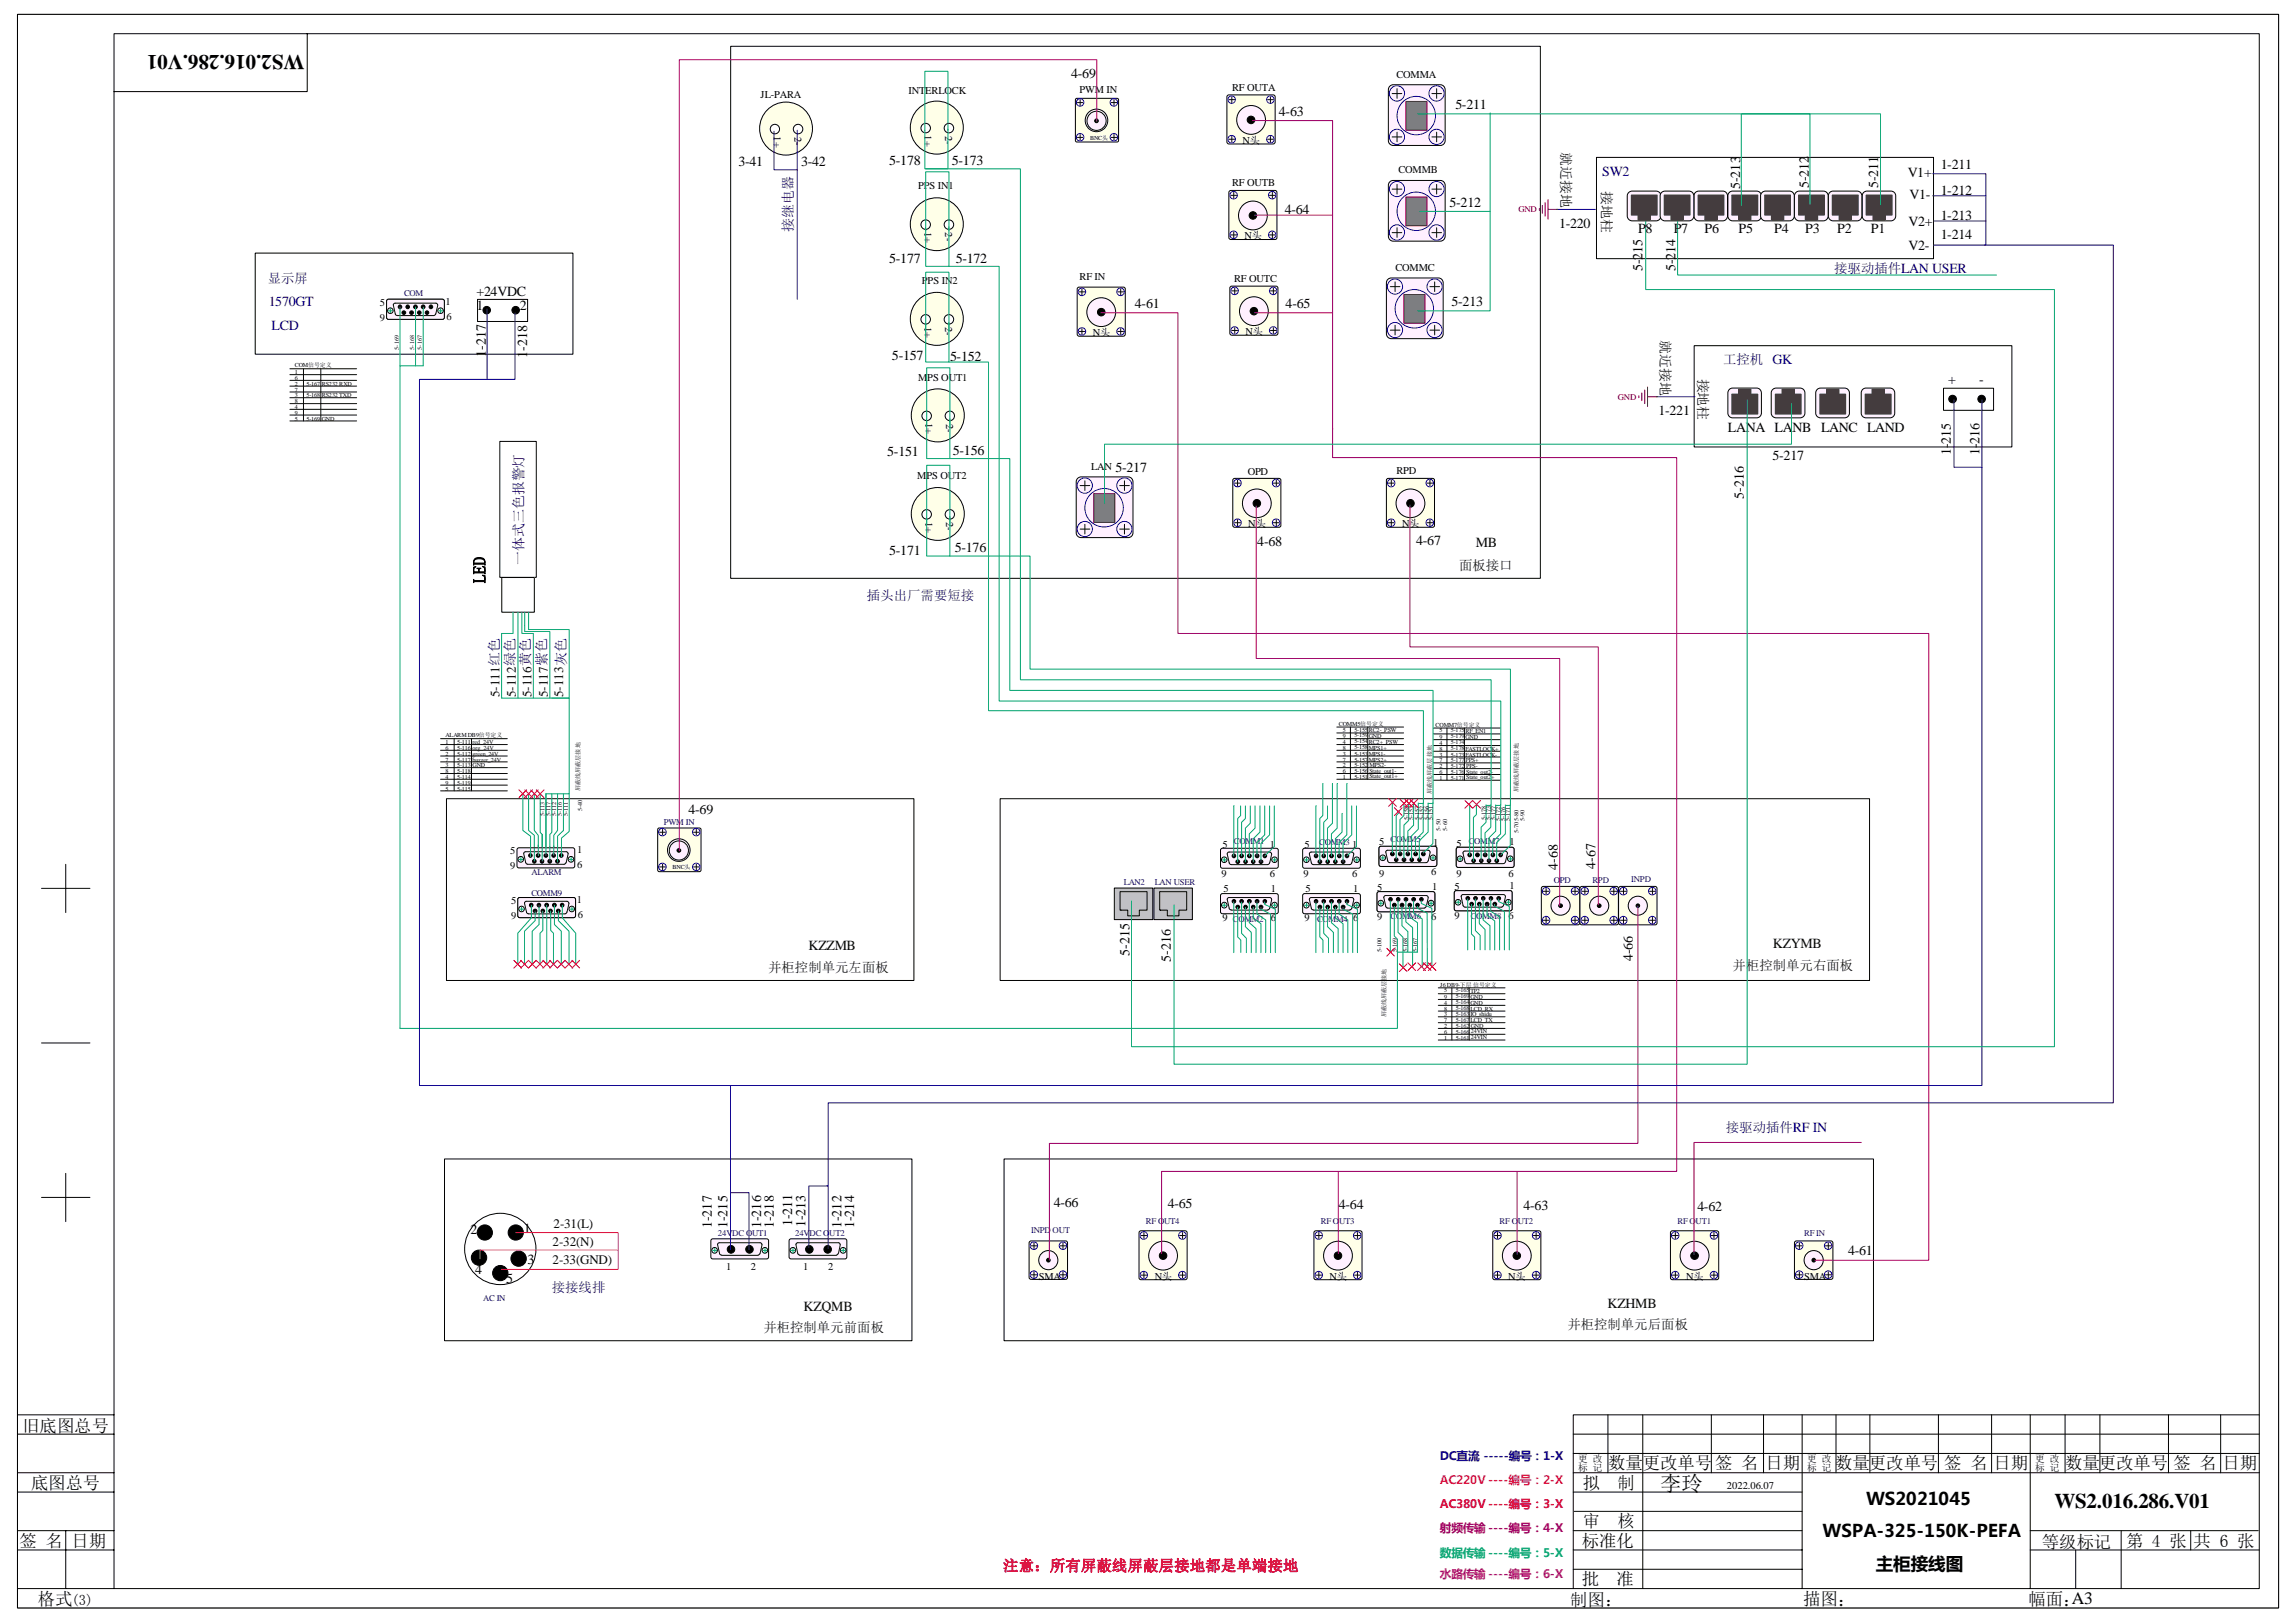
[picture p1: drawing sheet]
<svg xmlns="http://www.w3.org/2000/svg" width="297mm" height="210mm" viewBox="0 0 297 210" stroke-linecap="round" stroke-linejoin="round" font-family="sans-serif">
<defs><g id="words">
<g font-size="2.7">
<text x="39.4" y="7.1" transform="rotate(180 39.4 7.1)">WS2.016.286.V01</text>
<text x="214.8" y="192.9">李玲</text>
<text x="265.8" y="195.1">WS2.016.286.V01</text>
</g>
<g font-size="2.3">
<text x="241.4" y="194.7">WS2021045</text>
<text x="235.8" y="198.8">WSPA-325-150K-PEFA</text>
<text x="242.7" y="203.2">主柜接线图</text>
<text x="268.1" y="207.5">A3</text>
</g>
<g font-size="2.2">
<text x="62.8" y="75.5" transform="rotate(-90 62.8 75.5)">LED</text>
<text x="2.9" y="185.2">旧底图总号</text>
<text x="208" y="190.1">数量更改单号</text>
<text x="221.9" y="190.1">签 名</text>
<text x="228.4" y="190.1">日期</text>
<text x="237.4" y="190.1">数量更改单号</text>
<text x="251.5" y="190.1">签 名</text>
<text x="257.9" y="190.1">日期</text>
<text x="267.2" y="190.1">数量更改单号</text>
<text x="281.2" y="190.1">签 名</text>
<text x="287.5" y="190.1">日期</text>
<text x="4" y="192.6">底图总号</text>
<text x="204.8" y="192.6">拟</text>
<text x="204.8" y="197.6">审</text>
<text x="209.3" y="192.6">制</text>
<text x="209.3" y="197.6">核</text>
<text x="2.5" y="200.1">签 名</text>
<text x="9.3" y="200.1">日期</text>
<text x="204.7" y="200.1">标准化</text>
<text x="264.2" y="200.2">等级标记</text>
<text x="275.1" y="200.1">第 4 张</text>
<text x="283.8" y="200.1">共 6 张</text>
<text x="4.9" y="207.6">格式</text>
<text x="203.2" y="207.7">制图：</text>
<text x="204.7" y="205.1">批</text>
<text x="209.1" y="205.1">准</text>
<text x="233.3" y="207.6">描图：</text>
<text x="262.4" y="207.6">幅面：</text>
</g>
<text font-size="2" fill="#ee0e22" x="129.8" y="203.2">注意：所有屏蔽线屏蔽层接地都是单端接地</text>
<text font-size="1.9" x="9.3" y="207.7">(3)</text>
<g font-size="1.8">
<text x="138.6" y="10.1">4-69</text>
<text x="165.5" y="15">4-63</text>
<text x="188.3" y="14.1">5-211</text>
<text x="95.5" y="21.4">3-41</text>
<text x="103.6" y="21.4">3-42</text>
<text x="115" y="21.3">5-178</text>
<text x="123.1" y="21.3">5-173</text>
<text x="202" y="19.7" transform="rotate(90 202 19.7)">就近接地</text>
<text x="246.8" y="22.9">V1+</text>
<text x="251.1" y="21.8">1-211</text>
<text x="166.2" y="27.7">4-64</text>
<text x="187.5" y="26.8">5-212</text>
<text x="201.7" y="29.4">1-220</text>
<text x="207.2" y="24.7" transform="rotate(90 207.2 24.7)">接地柱</text>
<text x="225.1" y="24.5" transform="rotate(-90 225.1 24.5)">5-213</text>
<text x="234" y="24.4" transform="rotate(-90 234 24.4)">5-212</text>
<text x="243" y="24.4" transform="rotate(-90 243 24.4)">5-211</text>
<text x="246.9" y="29.2">V2+</text>
<text x="247.1" y="25.8">V1-</text>
<text x="251.1" y="25.2">1-212</text>
<text x="251.1" y="28.4">1-213</text>
<text x="115" y="34.1">5-177</text>
<text x="123.7" y="34.1">5-172</text>
<text x="211.9" y="30.2">P8</text>
<text x="212.5" y="35.1" transform="rotate(-90 212.5 35.1)">5-215</text>
<text x="216.5" y="30.2">P7</text>
<text x="216.7" y="35.1" transform="rotate(-90 216.7 35.1)">5-214</text>
<text x="220.5" y="30.2">P6</text>
<text x="224.9" y="30.2">P5</text>
<text x="229.5" y="30.2">P4</text>
<text x="233.5" y="30.2">P3</text>
<text x="237.7" y="30.2">P2</text>
<text x="242" y="30.2">P1</text>
<text x="246.9" y="32.3">V2-</text>
<text x="251.1" y="30.9">1-214</text>
<text x="61.7" y="38.3">+24VDC</text>
<text x="61.7" y="40">1</text>
<text x="67.3" y="40">2</text>
<text x="146.8" y="39.8">4-61</text>
<text x="166.3" y="39.8">4-65</text>
<text x="187.8" y="39.6">5-213</text>
<text x="62.8" y="46.2" transform="rotate(-90 62.8 46.2)">1-217</text>
<text x="68.2" y="46.3" transform="rotate(-90 68.2 46.3)">1-218</text>
<text x="115.4" y="46.5">5-157</text>
<text x="122.9" y="46.7">5-152</text>
<text x="214.8" y="44" transform="rotate(90 214.8 44)">就近接地</text>
<text x="214.6" y="53.7">1-221</text>
<text x="219.7" y="49" transform="rotate(90 219.7 49)">接地柱</text>
<text x="252" y="49.7">+</text>
<text x="256" y="49.7">-</text>
<text x="114.8" y="59.1">5-151</text>
<text x="123.3" y="58.9">5-156</text>
<text x="223.5" y="55.9">LANA LANB LANC LAND</text>
<text x="229.3" y="59.5">5-217</text>
<text x="252.4" y="58.9" transform="rotate(-90 252.4 58.9)">1-215</text>
<text x="256.1" y="58.9" transform="rotate(-90 256.1 58.9)">1-216</text>
<text x="144.3" y="61">5-217</text>
<text x="225.6" y="64.6" transform="rotate(-90 225.6 64.6)">5-216</text>
<text x="115" y="71.8">5-171</text>
<text x="123.5" y="71.4">5-176</text>
<text x="162.7" y="70.7">4-68</text>
<text x="183.2" y="70.6">4-67</text>
<text x="89.1" y="105.3">4-69</text>
<text x="201.5" y="112.5" transform="rotate(-90 201.5 112.5)">4-68</text>
<text x="206.4" y="112.4" transform="rotate(-90 206.4 112.4)">4-67</text>
<text x="146.1" y="123.7" transform="rotate(-90 146.1 123.7)">5-215</text>
<text x="151.5" y="124.4" transform="rotate(-90 151.5 124.4)">5-216</text>
<text x="211.3" y="124.4" transform="rotate(-90 211.3 124.4)">4-66</text>
<text x="60.9" y="159.7">2</text>
<text x="67.8" y="159.6">1</text>
<text x="92.1" y="158.9" transform="rotate(-90 92.1 158.9)">1-217</text>
<text x="94.1" y="158.9" transform="rotate(-90 94.1 158.9)">1-215</text>
<text x="98.5" y="158.9" transform="rotate(-90 98.5 158.9)">1-216</text>
<text x="100.1" y="158.9" transform="rotate(-90 100.1 158.9)">1-218</text>
<text x="102.5" y="158.6" transform="rotate(-90 102.5 158.6)">1-211</text>
<text x="104.2" y="158.8" transform="rotate(-90 104.2 158.8)">1-213</text>
<text x="108.9" y="158.9" transform="rotate(-90 108.9 158.9)">1-212</text>
<text x="110.5" y="158.9" transform="rotate(-90 110.5 158.9)">1-214</text>
<text x="136.3" y="156.2">4-66</text>
<text x="151.1" y="156.3">4-65</text>
<text x="173.2" y="156.4">4-64</text>
<text x="197.1" y="156.5">4-63</text>
<text x="219.6" y="156.7">4-62</text>
<text x="61.5" y="164.8">4</text>
<text x="65.5" y="165.9">5</text>
<text x="68.2" y="163.6">3</text>
<text x="239.1" y="162.4">4-61</text>
</g>
<g font-size="1.8" fill="#000080">
<text x="207.3" y="22.8">SW2</text>
<text x="102.6" y="30" transform="rotate(-90 102.6 30)">接继电器</text>
<text x="34.8" y="39.6">1570GT</text>
<text x="35.1" y="42.7">LCD</text>
<text x="67.7" y="73.1" transform="rotate(-90 67.7 73.1)">一体式三色报警灯</text>
</g>
<g font-size="1.8" fill="#080d02">
<text x="190.9" y="70.8">MB</text>
<text x="104.6" y="123">KZZMB</text>
<text x="229.4" y="122.7">KZYMB</text>
<text x="104" y="169.6">KZQMB</text>
<text x="208" y="169.2">KZHMB</text>
</g>
<g font-size="1.7" fill="#000080">
<text x="237.3" y="35.3">接驱动插件LAN USER</text>
<text x="34.6" y="36.6">显示屏</text>
<text x="222.9" y="47.1">工控机 GK</text>
<text x="112.2" y="77.7">插头出厂需要短接</text>
<text x="223.3" y="146.5">接驱动插件RF IN</text>
<text x="71.4" y="167.1">接接线排</text>
</g>
<g font-size="1.7" fill="#080d02">
<text x="188.8" y="73.8">面板接口</text>
<text x="64.6" y="90.2" transform="rotate(-90 64.6 90.2)">5-111红色</text>
<text x="66.7" y="90.2" transform="rotate(-90 66.7 90.2)">5-112绿色</text>
<text x="68.7" y="90.2" transform="rotate(-90 68.7 90.2)">5-116黄色</text>
<text x="70.9" y="90.2" transform="rotate(-90 70.9 90.2)">5-117紫色</text>
<text x="72.9" y="90.2" transform="rotate(-90 72.9 90.2)">5-113灰色</text>
<text x="99.4" y="125.7">并柜控制单元左面板</text>
<text x="224.2" y="125.5">并柜控制单元右面板</text>
<text x="71.5" y="161.2">2-32(N)</text>
<text x="71.6" y="158.8">2-31(L)</text>
<text x="71.5" y="163.6">2-33(GND)</text>
<text x="98.8" y="172.3">并柜控制单元前面板</text>
<text x="202.8" y="171.9">并柜控制单元后面板</text>
</g>
<text font-size="1.5" fill="#11037e" x="186.3" y="188.9">DC直流 -----编号：1-X</text>
<text font-size="1.5" fill="#ee0e22" x="186.3" y="195.1">AC380V ----编号：3-X</text>
<text font-size="1.5" fill="#fd8400" x="186.3" y="192">AC220V ----编号：2-X</text>
<text font-size="1.5" fill="#00a36e" x="186.3" y="201.4">数据传输 ----编号：5-X</text>
<text font-size="1.5" fill="#a1006a" x="186.3" y="198.3">射频传输 ----编号：4-X</text>
<text font-size="1.5" fill="#c5008f" x="186.3" y="204.1">水路传输 ----编号：6-X</text>
<g font-size="1.4">
<text x="159.4" y="11.8">RF OUTA</text>
<text x="180.7" y="10.1">COMMA</text>
<text x="98.4" y="12.7">JL-PARA</text>
<text x="100.1" y="17.7" transform="rotate(90 100.1 17.7)">1+</text>
<text x="102.8" y="17.7" transform="rotate(90 102.8 17.7)">2-</text>
<text x="117.5" y="12.2">INTERLOCK</text>
<text x="119.6" y="17.5" transform="rotate(90 119.6 17.5)">1+</text>
<text x="122.3" y="17.6" transform="rotate(90 122.3 17.6)">2-</text>
<text x="139.7" y="12">PWM IN</text>
<text x="160.8" y="18.6">N头</text>
<text x="180.9" y="22.4">COMMB</text>
<text x="118.8" y="24.4">PPS IN1</text>
<text x="159.4" y="24">RF OUTB</text>
<text x="119.6" y="30" transform="rotate(90 119.6 30)">1+</text>
<text x="122.3" y="30.1" transform="rotate(90 122.3 30.1)">2-</text>
<text x="161" y="31">N头</text>
<text x="180.5" y="35">COMMC</text>
<text x="49.1" y="41.5">9</text>
<text x="49.1" y="39.5">5</text>
<text x="57.7" y="39.4">1</text>
<text x="57.8" y="41.4">6</text>
<text x="119.3" y="36.8">PPS IN2</text>
<text x="139.7" y="36.3">RF IN</text>
<text x="159.7" y="36.5">RF OUTC</text>
<text x="119.6" y="42.3" transform="rotate(90 119.6 42.3)">1+</text>
<text x="122.3" y="42.3" transform="rotate(90 122.3 42.3)">2-</text>
<text x="141.4" y="43.5">N头</text>
<text x="161.1" y="43.3">N头</text>
<text x="118.8" y="49.3">MPS OUT1</text>
<text x="119.7" y="54.8" transform="rotate(90 119.7 54.8)">1+</text>
<text x="122.4" y="54.8" transform="rotate(90 122.4 54.8)">2-</text>
<text x="118.7" y="62">MPS OUT2</text>
<text x="141.2" y="60.8">LAN</text>
<text x="161.4" y="61.4">OPD</text>
<text x="180.7" y="61.3">RPD</text>
<text x="119.7" y="67.5" transform="rotate(90 119.7 67.5)">1+</text>
<text x="122.4" y="67.6" transform="rotate(90 122.4 67.6)">2-</text>
<text x="161.5" y="68.2">N头</text>
<text x="181.4" y="68.2">N头</text>
<text x="66" y="112.4">9</text>
<text x="66" y="110.5">5</text>
<text x="74.7" y="112.3">6</text>
<text x="74.7" y="110.4">1</text>
<text x="158" y="113.4">9</text>
<text x="158.2" y="109.7">5</text>
<text x="164.3" y="109.7">1</text>
<text x="164.3" y="113.4">6</text>
<text x="168.7" y="113.4">9</text>
<text x="168.8" y="109.7">5</text>
<text x="174.9" y="109.7">1</text>
<text x="174.9" y="113.4">6</text>
<text x="178.4" y="109.3">5</text>
<text x="178.4" y="113.4">9</text>
<text x="185.2" y="113.2">6</text>
<text x="185.4" y="109.4">1</text>
<text x="188.4" y="113.4">9</text>
<text x="188.4" y="109.6">5</text>
<text x="195.2" y="113.4">6</text>
<text x="195.3" y="109.3">1</text>
<text x="66.1" y="116.9">5</text>
<text x="66.1" y="118.9">9</text>
<text x="74.6" y="116.8">1</text>
<text x="74.8" y="118.8">6</text>
<text x="158.2" y="119.2">9</text>
<text x="158.3" y="115.4">5</text>
<text x="164.4" y="115.4">1</text>
<text x="164.4" y="119.2">6</text>
<text x="168.8" y="119.2">9</text>
<text x="168.9" y="115.4">5</text>
<text x="175" y="115.4">1</text>
<text x="175" y="119.2">6</text>
<text x="178.2" y="119.1">9</text>
<text x="178.2" y="115.3">5</text>
<text x="185.2" y="119.1">6</text>
<text x="185.3" y="115.2">1</text>
<text x="188.2" y="115.2">5</text>
<text x="188.2" y="118.9">9</text>
<text x="195.2" y="118.9">6</text>
<text x="195.3" y="115.1">1</text>
<text x="93.9" y="164.3">1</text>
<text x="97.1" y="164.3">2</text>
<text x="103.9" y="164.3">1</text>
<text x="107.1" y="164.3">2</text>
<text x="134.4" y="165.5">SMA</text>
<text x="149.4" y="165.5">N头</text>
<text x="172" y="165.5">N头</text>
<text x="195.1" y="165.5">N头</text>
<text x="218.1" y="165.5">N头</text>
<text x="233.4" y="165.5">SMA</text>
<text x="223.4" y="192.6">2022.06.07</text>
</g>
<g font-size="1.2">
<text x="204.2" y="189.1">更 改</text>
<text x="204.2" y="190.4">标 记</text>
<text x="233.8" y="189.1">更 改</text>
<text x="233.8" y="190.4">标 记</text>
<text x="263.3" y="189.1">更 改</text>
<text x="263.3" y="190.4">标 记</text>
</g>
<g font-size="1.1" fill="#800000">
<text x="196.4" y="27.5">GND</text>
<text x="209.3" y="51.7">GND</text>
</g>
<g font-size="1.1" fill="#000080">
<text x="52.3" y="38.3">COM</text>
<text x="85.9" y="106.7">PWM IN</text>
<text x="68.8" y="113.2">ALARM</text>
<text x="159.6" y="109.2">COMM1</text>
<text x="170.7" y="109.4">COMM3</text>
<text x="179.9" y="109">COMM5</text>
<text x="190" y="109.2">COMM7</text>
<text x="68.7" y="115.9">COMM9</text>
<text x="145.4" y="114.5">LAN2</text>
<text x="149.4" y="114.5">LAN USER</text>
<text x="159.5" y="119.2">COMM2</text>
<text x="170.4" y="119.2">COMM4</text>
<text x="179.9" y="118.9">COMM6</text>
<text x="190.3" y="118.9">COMM8</text>
<text x="201" y="114.2">OPD</text>
<text x="206" y="114.2">RPD</text>
<text x="211" y="114.1">INPD</text>
<text x="92.9" y="159.9">24VDC OUT1</text>
<text x="102.9" y="159.9">24VDC OUT2</text>
<text x="133.4" y="159.5">INPD OUT</text>
<text x="148.2" y="158.3">RF OUT4</text>
<text x="170.9" y="158.3">RF OUT3</text>
<text x="194" y="158.3">RF OUT2</text>
<text x="217" y="158.3">RF OUT1</text>
<text x="233.4" y="159.9">RF IN</text>
<text x="62.5" y="168.4">AC IN</text>
</g>
<g font-size=".8">
<text x="141" y="18.1">BNC头</text>
<text x="38.1" y="47.5">COM信号定义</text>
<text x="51.6" y="45.2" transform="rotate(-90 51.6 45.2)">5-169</text>
<text x="54.6" y="45.2" transform="rotate(-90 54.6 45.2)">5-167</text>
<text x="38.1" y="48.4">1</text>
<text x="38.1" y="49.9">2</text>
<text x="38.1" y="51.4">3</text>
<text x="38.1" y="52.9">4</text>
<text x="38.1" y="49.2">6</text>
<text x="38.1" y="50.7">7</text>
<text x="38.1" y="52.2">8</text>
<text x="38.1" y="53.7">9</text>
<text x="39.6" y="49.9">5-167</text>
<text x="38.1" y="54.4">5</text>
<text x="39.6" y="54.4">5-169</text>
<text x="57.7" y="95.4">ALARM DB9信号定义</text>
<text x="173.2" y="93.9">COMM5信号定义</text>
<text x="173.7" y="94.7">5</text>
<text x="173.7" y="95.5">9</text>
<text x="175.2" y="94.7">5-155</text>
<text x="185.7" y="94">COMM7信号定义</text>
<text x="186.2" y="94.8">5</text>
<text x="186.2" y="95.7">9</text>
<text x="187.7" y="94.8">5-175</text>
<text x="57.7" y="96.3">1</text>
<text x="57.7" y="97.8">2</text>
<text x="57.7" y="99.3">3</text>
<text x="57.7" y="100.8">4</text>
<text x="57.7" y="97">6</text>
<text x="57.7" y="98.5">7</text>
<text x="57.7" y="100">8</text>
<text x="57.7" y="101.5">9</text>
<text x="59.1" y="97.8">5-112</text>
<text x="59.1" y="98.5">5-117</text>
<text x="59.1" y="100">5-118</text>
<text x="59.1" y="96.3">5-111</text>
<text x="59.1" y="97">5-116</text>
<text x="173.7" y="100.8">1</text>
<text x="173.7" y="99.3">2</text>
<text x="173.7" y="97.8">3</text>
<text x="173.7" y="96.3">4</text>
<text x="173.7" y="100">6</text>
<text x="173.7" y="98.5">7</text>
<text x="173.7" y="97">8</text>
<text x="175.2" y="99.3">5-152</text>
<text x="175.2" y="96.9">5-158</text>
<text x="175.2" y="100.8">5-151</text>
<text x="175.2" y="100">5-156</text>
<text x="175.2" y="98.5">5-157</text>
<text x="186.2" y="100.9">1</text>
<text x="186.2" y="99.4">2</text>
<text x="186.2" y="97.9">3</text>
<text x="186.2" y="96.4">4</text>
<text x="186.2" y="100.1">6</text>
<text x="186.2" y="98.6">7</text>
<text x="186.2" y="97.2">8</text>
<text x="187.7" y="99.4">5-172</text>
<text x="187.7" y="97">5-178</text>
<text x="187.7" y="100.9">5-171</text>
<text x="187.7" y="100.1">5-176</text>
<text x="187.7" y="98.6">5-177</text>
<text x="57.7" y="102.3">5</text>
<text x="59.1" y="102.3">5-115</text>
<text x="71.2" y="105.6" transform="rotate(-90 71.2 105.6)">5-117</text>
<text x="72" y="105.6" transform="rotate(-90 72 105.6)">5-112</text>
<text x="72.7" y="105.6" transform="rotate(-90 72.7 105.6)">5-116</text>
<text x="73.4" y="105.6" transform="rotate(-90 73.4 105.6)">5-111</text>
<text x="75.3" y="104.9" transform="rotate(-90 75.3 104.9)">5-40</text>
<text x="182.2" y="106.1" transform="rotate(-90 182.2 106.1)">5-158</text>
<text x="183.6" y="106.1" transform="rotate(-90 183.6 106.1)">5-157</text>
<text x="184.2" y="106.1" transform="rotate(-90 184.2 106.1)">5-152</text>
<text x="184.8" y="106.1" transform="rotate(-90 184.8 106.1)">5-156</text>
<text x="185.4" y="106.1" transform="rotate(-90 185.4 106.1)">5-151</text>
<text x="186.3" y="107.5" transform="rotate(-90 186.3 107.5)">5-50</text>
<text x="187.2" y="107.5" transform="rotate(-90 187.2 107.5)">5-60</text>
<text x="192.2" y="106.1" transform="rotate(-90 192.2 106.1)">5-178</text>
<text x="193.5" y="106.1" transform="rotate(-90 193.5 106.1)">5-177</text>
<text x="194.1" y="106.2" transform="rotate(-90 194.1 106.2)">5-172</text>
<text x="194.7" y="106.2" transform="rotate(-90 194.7 106.2)">5-176</text>
<text x="195.3" y="106.2" transform="rotate(-90 195.3 106.2)">5-171</text>
<text x="196.5" y="106.2" transform="rotate(-90 196.5 106.2)">5-80</text>
<text x="196.5" y="107.8" transform="rotate(-90 196.5 107.8)">5-70</text>
<text x="197.2" y="106.2" transform="rotate(-90 197.2 106.2)">5-90</text>
<text x="87" y="112.4">BNC头</text>
<text x="178.7" y="123.2" transform="rotate(-90 178.7 123.2)">5-100</text>
<text x="182.1" y="123.2" transform="rotate(-90 182.1 123.2)">5-168</text>
<text x="183.3" y="123.2" transform="rotate(-90 183.3 123.2)">5-167</text>
<text x="186.3" y="127.6">J6 DB9-下层 信号定义</text>
<text x="186.8" y="131.5">3</text>
<text x="186.8" y="130">4</text>
<text x="186.8" y="128.4">5</text>
<text x="186.8" y="130.8">8</text>
<text x="186.8" y="129.3">9</text>
<text x="188.3" y="130.6">5-168</text>
<text x="188.3" y="128.4">5-165</text>
<text x="186.8" y="134.5">1</text>
<text x="186.8" y="133">2</text>
<text x="186.8" y="133.8">6</text>
<text x="186.8" y="132.3">7</text>
<text x="188.3" y="133">5-162</text>
<text x="188.3" y="134.5">5-161</text>
<text x="188.3" y="133.8">5-166</text>
<text x="188.3" y="132.3">5-167</text>
</g>
<g font-size=".8" fill="#080d02">
<text x="53.6" y="45.2" transform="rotate(-90 53.6 45.2)">5-168</text>
<text x="39.6" y="51.4">5-168</text>
<text x="41.7" y="49.9">RS232 RXD</text>
<text x="41.7" y="51.4">RS232 TXD</text>
<text x="41.7" y="54.4">GND</text>
<text x="175.2" y="95.4">5-159</text>
<text x="177.1" y="95.5">GND</text>
<text x="177.1" y="94.8">RC2-_PSW</text>
<text x="187.7" y="95.5">5-179</text>
<text x="189.6" y="95.7">GND</text>
<text x="189.6" y="94.9">RF_EN1</text>
<text x="59.1" y="99.3">5-113</text>
<text x="59.1" y="100.8">5-114</text>
<text x="59.1" y="101.5">5-119</text>
<text x="61.1" y="96.3">red_24V</text>
<text x="61.1" y="97.8">green_24V</text>
<text x="61.1" y="98.5">buzzer_24V</text>
<text x="61.1" y="99.3">GND</text>
<text x="61.1" y="97">org_24V</text>
<text x="175.2" y="97.8">5-153</text>
<text x="175.2" y="96.1">5-154</text>
<text x="177.1" y="97.8">MPS1-</text>
<text x="177.1" y="98.5">MPS2+</text>
<text x="177.1" y="97">MPS1+</text>
<text x="177.1" y="96.3">RC2+_PSW</text>
<text x="177.2" y="99.2">MPS2-</text>
<text x="177.2" y="100.7">State_out1+</text>
<text x="177.2" y="100">State_out1-</text>
<text x="187.7" y="97.9">5-173</text>
<text x="187.7" y="96.3">5-174</text>
<text x="189.6" y="97.9">FASTLOCK-</text>
<text x="189.6" y="98.6">PPS+</text>
<text x="189.6" y="97.2">FASTLOCK+</text>
<text x="189.7" y="99.4">PPS-</text>
<text x="189.7" y="100.8">State_out2+</text>
<text x="189.7" y="100.1">State_out2-</text>
<text x="70.5" y="105.6" transform="rotate(-90 70.5 105.6)">5-113</text>
<text x="75.1" y="102.3" transform="rotate(-90 75.1 102.3)">屏蔽线屏蔽层接地</text>
<text x="182.8" y="106.1" transform="rotate(-90 182.8 106.1)">5-153</text>
<text x="185.2" y="102.7" transform="rotate(-90 185.2 102.7)">屏蔽线屏蔽层接地</text>
<text x="192.8" y="106.1" transform="rotate(-90 192.8 106.1)">5-173</text>
<text x="196.5" y="102.4" transform="rotate(-90 196.5 102.4)">屏蔽线屏蔽层接地</text>
<text x="180.7" y="123.2" transform="rotate(-90 180.7 123.2)">5-169</text>
<text x="179.3" y="131.6" transform="rotate(-90 179.3 131.6)">屏蔽线屏蔽层接地</text>
<text x="188.3" y="131.5">5-163</text>
<text x="188.3" y="129.9">5-164</text>
<text x="188.3" y="129.1">5-169</text>
<text x="190.2" y="131.5">IO_shidu</text>
<text x="190.2" y="129.3">GND</text>
<text x="190.2" y="128.5">TP2</text>
<text x="190.2" y="130.8">LCD_RX</text>
<text x="190.2" y="130">GND</text>
<text x="190.2" y="132.3">LCD_TX</text>
<text x="190.3" y="133">GND</text>
<text x="190.3" y="134.5">24VIN</text>
<text x="190.3" y="133.7">24VIN</text>
</g>
</g></defs>
<g fill="none" stroke="#000" stroke-width=".13">
<path d="M2.3 1.9h292.5v206.1h-292.5zM39.7 4.4v7.5h-25M5.4 114.9h6.2M8.5 111.8v6.3M5.4 134.9h6.2M5.4 154.9h6.2M8.5 151.8v6.3M2.3 193h12.4M2.3 190.5h12.4M2.3 183h12.4M2.3 198h12.4M2.3 185.5h12.4"/>
<path d="M8.5 198v7.5M203.5 198h29.6M203.5 193h29.6M203.5 190.5h88.8M203.5 188h88.8M203.5 185.5h88.8M203.7 195.5h29.4M208 183v7.5M212.5 183v22.5M221.4 183v7.5M228.2 183v7.5M233.1 183v22.5"/>
<path d="M237.5 183v7.5M241.9 183v7.5M250.8 183v7.5M257.7 183v7.5M262.7 183v22.5M262.7 198h29.5M267.2 183v7.5M271.7 183v7.5M274.4 198v7.5M280.5 183v7.5M283.4 198v2.5M287.3 183v7.5"/>
<path d="M292.3 183h-88.8v22.5M2.3 205.5h290v-201.1h-277.6v201.1M2.3 200.5h12.4M203.5 200.5h29.6M203.5 203h29.6M262.7 200.5h29.6M268.5 200.5v5"/>
</g>
<path d="M129.4 103.4h112.5v23.5h-112.5z" fill="#fff"/>
<path d="M129.4 103.3h112.5v23.6h-112.5z" fill="none" stroke="#000" stroke-width=".13"/>
<path d="M178.5 109.6l.1-.1h7l.2 .1 .1 .1v2.1l-.1 .2-.2 .1h-7l-.1-.1-.1-.2z" fill-rule="evenodd" fill="#fff0ff" stroke="#000" stroke-width=".13"/>
<g fill="#000" stroke="#000" stroke-width=".13">
<path d="M181 110.3l.1-.1 .2 .1 .1 .2-.1 .2h-.2h-.1l-.1-.2z" fill-rule="evenodd"/>
<path d="M181.5 111.1l.1-.1 .2 .1 .1 .1-.1 .2-.2 .1-.1-.1-.1-.2z" fill-rule="evenodd"/>
<path d="M182 110.3l.1-.1 .2 .1 .1 .2-.1 .2h-.2h-.1l-.1-.2z" fill-rule="evenodd"/>
<circle cx="180.1" cy="110.5" r=".24"/>
<circle cx="180.6" cy="111.2" r=".23"/>
<circle cx="182.6" cy="111.2" r=".23"/>
<circle cx="183.1" cy="110.5" r=".24"/>
<circle cx="183.6" cy="111.2" r=".23"/>
<circle cx="184.1" cy="110.5" r=".24"/>
</g>
<path d="M179.5 110l-.2 .1v.1M179.5 111.4l.1 .1 .2 .1M184.8 111.4l-.3 .2M184.8 110l.1 .1 .1 .1" fill="none" stroke="#000" stroke-width=".13"/>
<path d="M179.3 110.2l.2 1.2M179.5 110h5.3M179.8 111.6h4.7M185 110.2l-.2 1.2" fill="none" stroke="#080d02" stroke-width=".13"/>
<g fill="#f0ffff" stroke="#000" stroke-width=".13">
<circle cx="178.9" cy="111" r=".36"/>
<circle cx="185.4" cy="111" r=".36"/>
</g>
<path d="M178.6 111h.6M178.9 110.7v.6M185.1 111h.5M185.4 110.7v.6" fill="none" stroke="#00a36e" stroke-width=".13"/>
<path d="M168.6 115.7l.2-.1h7.1l.1 .3v2.2l-.3 .1h-7.1l-.1-.2z" fill-rule="evenodd" fill="#fff0ff" stroke="#000" stroke-width=".13"/>
<g fill="#000" stroke="#000" stroke-width=".13">
<path d="M170.6 117.2l.2-.1 .1 .1 .1 .1-.1 .2-.1 .1-.2-.1-.1-.2z" fill-rule="evenodd"/>
<path d="M172.1 116.4h.2h.1l.1 .2-.1 .2h-.1h-.2l-.1-.2z" fill-rule="evenodd"/>
<path d="M173.6 117.2l.2-.1 .1 .1 .1 .1-.1 .2-.1 .1-.2-.1-.1-.2z" fill-rule="evenodd"/>
<circle cx="170.3" cy="116.6" r=".23"/>
<circle cx="171.3" cy="116.6" r=".23"/>
<circle cx="171.8" cy="117.3" r=".23"/>
<circle cx="172.8" cy="117.3" r=".23"/>
<circle cx="173.3" cy="116.6" r=".23"/>
<circle cx="174.3" cy="116.6" r=".23"/>
</g>
<path d="M169.6 116.1l-.1 .1-.1 .2M169.6 117.5l.1 .1 .2 .1M174.9 117.5l-.3 .2M174.9 116.1l.2 .1v.2" fill="none" stroke="#000" stroke-width=".13"/>
<path d="M169.4 116.4l.2 1.1M169.6 116.1h5.3M169.9 117.8h4.7M175.2 116.4l-.3 1.1" fill="none" stroke="#080d02" stroke-width=".13"/>
<g fill="#f0ffff" stroke="#000" stroke-width=".13">
<circle cx="169" cy="117.1" r=".37"/>
<circle cx="175.5" cy="117.1" r=".36"/>
</g>
<path d="M168.8 117.1h.5M169 116.9v.5M175.3 117.1h.5M175.5 116.9v.5" fill="none" stroke="#00a36e" stroke-width=".13"/>
<path d="M178.2 115.4h.2h7h.2v.2v2.2l-.2 .2-7.1-.1-.1-.2v-2.1z" fill-rule="evenodd" fill="#fff0ff" stroke="#000" stroke-width=".13"/>
<g fill="#000" stroke="#000" stroke-width=".13">
<path d="M181.7 116.2l.2-.1 .2 .1v.2v.1l-.2 .1-.2-.1-.1-.1z" fill-rule="evenodd"/>
<path d="M182.2 116.9h.2h.2v.2v.2h-.2h-.2v-.2z" fill-rule="evenodd"/>
<path d="M182.7 116.2l.2-.1 .2 .1v.2v.1l-.2 .1-.2-.1-.1-.1z" fill-rule="evenodd"/>
<path d="M183.2 116.9h.2h.1l.1 .2-.1 .2h-.1h-.2v-.2z" fill-rule="evenodd"/>
<circle cx="179.9" cy="116.4" r=".23"/>
<circle cx="180.4" cy="117.1" r=".24"/>
<circle cx="180.9" cy="116.4" r=".23"/>
<circle cx="181.4" cy="117.1" r=".24"/>
<circle cx="183.9" cy="116.4" r=".23"/>
</g>
<path d="M179.3 117.2v.2l.2 .1M179.3 115.9h-.2l-.1 .2M184.5 117.2l-.2 .3M184.5 115.9h.2l.1 .2" fill="none" stroke="#000" stroke-width=".13"/>
<path d="M179 116.1l.3 1.1M179.3 115.9h5.2M179.5 117.5h4.8M184.8 116.1l-.3 1.1" fill="none" stroke="#080d02" stroke-width=".13"/>
<g fill="#f0ffff" stroke="#000" stroke-width=".13">
<circle cx="178.6" cy="116.9" r=".37"/>
<circle cx="185.1" cy="116.9" r=".37"/>
</g>
<path d="M178.4 116.9h.5M178.6 116.6v.5M184.9 116.9h.5M185.1 116.6v.5" fill="none" stroke="#00a36e" stroke-width=".13"/>
<path d="M168.6 109.9l.2-.2 7.1 .1 .1 .2v2.1l-.1 .2h-.2h-6.9h-.2l-.1-.2z" fill-rule="evenodd" fill="#fff0ff" stroke="#000" stroke-width=".13"/>
<g fill="#000" stroke="#000" stroke-width=".13">
<path d="M170.6 111.3h.2h.1l.1 .2-.1 .1-.1 .1-.2-.1-.1-.1z" fill-rule="evenodd"/>
<path d="M172.1 110.6l.2-.1 .1 .1 .1 .1-.1 .2-.1 .1-.2-.1-.1-.2z" fill-rule="evenodd"/>
<path d="M173.6 111.3h.2h.1l.1 .2-.1 .1-.1 .1-.2-.1-.1-.1z" fill-rule="evenodd"/>
<circle cx="170.3" cy="110.7" r=".24"/>
<circle cx="171.3" cy="110.7" r=".24"/>
<circle cx="171.8" cy="111.5" r=".23"/>
<circle cx="172.8" cy="111.5" r=".23"/>
<circle cx="173.3" cy="110.7" r=".24"/>
<circle cx="174.3" cy="110.7" r=".24"/>
</g>
<path d="M169.6 110.2l-.1 .1-.1 .2M169.6 111.6l.1 .2h.2M174.9 111.6l-.1 .2h-.2M174.9 110.2l.2 .3" fill="none" stroke="#000" stroke-width=".13"/>
<path d="M169.4 110.5l.2 1.1M169.6 110.2h5.3M169.9 111.9h4.7M175.2 110.5l-.3 1.1" fill="none" stroke="#080d02" stroke-width=".13"/>
<g fill="#f0ffff" stroke="#000" stroke-width=".13">
<circle cx="169" cy="111.2" r=".36"/>
<circle cx="175.5" cy="111.2" r=".36"/>
</g>
<path d="M168.8 111.3h.5M169 111v.5M175.3 111.3h.5M175.5 111v.5" fill="none" stroke="#00a36e" stroke-width=".13"/>
<path d="M178.5 109.6l.1-.1h7l.2 .1 .1 .1v2.1l-.1 .2-.2 .1h-7l-.1-.1-.1-.2z" fill-rule="evenodd" fill="#fff0ff" stroke="#000" stroke-width=".13"/>
<g fill="#000" stroke="#000" stroke-width=".13">
<path d="M181 110.3l.1-.1 .2 .1 .1 .2-.1 .2h-.2h-.1l-.1-.2z" fill-rule="evenodd"/>
<path d="M181.5 111.1l.1-.1 .2 .1 .1 .1-.1 .2-.2 .1-.1-.1-.1-.2z" fill-rule="evenodd"/>
<path d="M182 110.3l.1-.1 .2 .1 .1 .2-.1 .2h-.2h-.1l-.1-.2z" fill-rule="evenodd"/>
<circle cx="180.1" cy="110.5" r=".24"/>
<circle cx="180.6" cy="111.2" r=".23"/>
<circle cx="182.6" cy="111.2" r=".23"/>
<circle cx="183.1" cy="110.5" r=".24"/>
<circle cx="183.6" cy="111.2" r=".23"/>
<circle cx="184.1" cy="110.5" r=".24"/>
</g>
<path d="M179.5 110l-.2 .1v.1M179.5 111.4l.1 .1 .2 .1M184.8 111.4l-.3 .2M184.8 110l.1 .1 .1 .1" fill="none" stroke="#000" stroke-width=".13"/>
<path d="M179.3 110.2l.2 1.2M179.5 110h5.3M179.8 111.6h4.7M185 110.2l-.2 1.2" fill="none" stroke="#080d02" stroke-width=".13"/>
<g fill="#f0ffff" stroke="#000" stroke-width=".13">
<circle cx="178.9" cy="111" r=".36"/>
<circle cx="185.4" cy="111" r=".36"/>
</g>
<path d="M178.6 111h.6M178.9 110.7v.6M185.1 111h.5M185.4 110.7v.6" fill="none" stroke="#00a36e" stroke-width=".13"/>
<path d="M178.2 115.4h.2h7h.2v.2v2.2l-.2 .2-7.1-.1-.1-.2v-2.1z" fill-rule="evenodd" fill="#fff0ff" stroke="#000" stroke-width=".13"/>
<g fill="#000" stroke="#000" stroke-width=".13">
<path d="M181.7 116.2l.2-.1 .2 .1v.2v.1l-.2 .1-.2-.1-.1-.1z" fill-rule="evenodd"/>
<path d="M182.2 116.9h.2h.2v.2v.2h-.2h-.2v-.2z" fill-rule="evenodd"/>
<path d="M182.7 116.2l.2-.1 .2 .1v.2v.1l-.2 .1-.2-.1-.1-.1z" fill-rule="evenodd"/>
<path d="M183.2 116.9h.2h.1l.1 .2-.1 .2h-.1h-.2v-.2z" fill-rule="evenodd"/>
<circle cx="179.9" cy="116.4" r=".23"/>
<circle cx="180.4" cy="117.1" r=".24"/>
<circle cx="180.9" cy="116.4" r=".23"/>
<circle cx="181.4" cy="117.1" r=".24"/>
<circle cx="183.9" cy="116.4" r=".23"/>
</g>
<path d="M179.3 117.2v.2l.2 .1M179.3 115.9h-.2l-.1 .2M184.5 117.2l-.2 .3M184.5 115.9h.2l.1 .2" fill="none" stroke="#000" stroke-width=".13"/>
<path d="M179 116.1l.3 1.1M179.3 115.9h5.2M179.5 117.5h4.8M184.8 116.1l-.3 1.1" fill="none" stroke="#080d02" stroke-width=".13"/>
<g fill="#f0ffff" stroke="#000" stroke-width=".13">
<circle cx="178.6" cy="116.9" r=".37"/>
<circle cx="185.1" cy="116.9" r=".37"/>
</g>
<path d="M178.4 116.9h.5M178.6 116.6v.5M184.9 116.9h.5M185.1 116.6v.5" fill="none" stroke="#00a36e" stroke-width=".13"/>
<path d="M199.5 114.8l.2-.1h4.4l.2 .1 .1 .1v4.5l-.1 .2-.2 .1h-4.4l-.2-.1-.1-.2v-4.5z" fill-rule="evenodd" fill="#ffffe8" stroke="#000" stroke-width=".13"/>
<circle cx="200" cy="119.1" r=".49" fill="#fff0ff" stroke="#00f" stroke-width=".13"/>
<path d="M199.7 119.1h.7M200 118.7v.7" fill="none" stroke="#080d02" stroke-width=".13"/>
<circle cx="200" cy="115.3" r=".49" fill="#fff0ff" stroke="#00f" stroke-width=".13"/>
<path d="M199.7 115.3h.7M200 114.9v.8" fill="none" stroke="#080d02" stroke-width=".13"/>
<circle cx="203.8" cy="115.3" r=".49" fill="#fff0ff" stroke="#00f" stroke-width=".13"/>
<path d="M203.4 115.3h.7M203.8 114.9v.8" fill="none" stroke="#080d02" stroke-width=".13"/>
<circle cx="203.8" cy="119.1" r=".49" fill="#fff0ff" stroke="#00f" stroke-width=".13"/>
<path d="M203.4 119.1h.7M203.8 118.7v.7" fill="none" stroke="#080d02" stroke-width=".13"/>
<circle cx="201.9" cy="117.2" r="1.23" fill="#fff0ff" stroke="#000" stroke-width=".13"/>
<path d="M201.7 117l.2-.1 .2 .1v.2v.1l-.2 .1-.2-.1v-.1z" fill-rule="evenodd" fill="#000" stroke="#000" stroke-width=".13"/>
<path d="M204.5 114.8l.2-.1h4.4l.2 .1 .1 .1v4.5l-.1 .2-.2 .1h-4.4l-.2-.1-.1-.2v-4.5z" fill-rule="evenodd" fill="#ffffe8" stroke="#000" stroke-width=".13"/>
<circle cx="205" cy="119.1" r=".49" fill="#fff0ff" stroke="#00f" stroke-width=".13"/>
<path d="M204.7 119.1h.7M205 118.7v.7" fill="none" stroke="#080d02" stroke-width=".13"/>
<circle cx="205" cy="115.3" r=".49" fill="#fff0ff" stroke="#00f" stroke-width=".13"/>
<path d="M204.7 115.3h.7M205 114.9v.8" fill="none" stroke="#080d02" stroke-width=".13"/>
<circle cx="208.8" cy="115.3" r=".49" fill="#fff0ff" stroke="#00f" stroke-width=".13"/>
<path d="M208.4 115.3h.7M208.8 114.9v.8" fill="none" stroke="#080d02" stroke-width=".13"/>
<circle cx="208.8" cy="119.1" r=".49" fill="#fff0ff" stroke="#00f" stroke-width=".13"/>
<path d="M208.4 119.1h.7M208.8 118.7v.7" fill="none" stroke="#080d02" stroke-width=".13"/>
<circle cx="206.9" cy="117.2" r="1.23" fill="#fff0ff" stroke="#000" stroke-width=".13"/>
<path d="M206.7 117l.2-.1 .2 .1v.2v.1l-.2 .1-.2-.1-.1-.1z" fill-rule="evenodd" fill="#000" stroke="#000" stroke-width=".13"/>
<path d="M188.4 109.7l.3-.1 7.1 .1 .1 .2v2.1l-.1 .1-.2 .1h-6.9l-.2-.1-.1-.1z" fill-rule="evenodd" fill="#fff0ff" stroke="#000" stroke-width=".13"/>
<g fill="#000" stroke="#000" stroke-width=".13">
<path d="M190 110.4h.1h.2l.1 .2-.1 .2h-.2h-.1l-.1-.2z" fill-rule="evenodd"/>
<path d="M193 110.4h.1h.2l.1 .2-.1 .2h-.2h-.1l-.1-.2z" fill-rule="evenodd"/>
<path d="M193.5 111.2l.1-.1 .2 .1 .1 .2-.1 .1-.1 .1-.2-.1-.1-.1z" fill-rule="evenodd"/>
<path d="M194 110.4h.1h.2l.1 .2-.1 .2h-.2h-.1l-.1-.2z" fill-rule="evenodd"/>
<circle cx="190.6" cy="111.4" r=".23"/>
<circle cx="191.1" cy="110.6" r=".24"/>
<circle cx="191.6" cy="111.4" r=".23"/>
<circle cx="192.1" cy="110.6" r=".24"/>
<circle cx="192.6" cy="111.4" r=".23"/>
</g>
<path d="M189.5 110.1l-.2 .1v.2M189.5 111.5l.1 .1 .2 .1M194.8 111.5l-.1 .1-.2 .1M194.8 110.1l.2 .3" fill="none" stroke="#000" stroke-width=".13"/>
<path d="M189.3 110.4l.2 1.1M189.5 110.1h5.3M189.8 111.7h4.7M195 110.4l-.2 1.1" fill="none" stroke="#080d02" stroke-width=".13"/>
<g fill="#f0ffff" stroke="#000" stroke-width=".13">
<circle cx="188.9" cy="111.1" r=".36"/>
<circle cx="195.4" cy="111.1" r=".36"/>
</g>
<path d="M188.7 111.1h.4M188.9 110.9v.5M195.2 111.1h.5M195.4 110.9v.5" fill="none" stroke="#00a36e" stroke-width=".13"/>
<path d="M188.2 115.3l.2-.1h7l.2 .1v.2v2.1v.2h-.2h-7.1l-.2-.2v-2.1z" fill-rule="evenodd" fill="#fff0ff" stroke="#000" stroke-width=".13"/>
<g fill="#000" stroke="#000" stroke-width=".13">
<path d="M189.7 116.1l.2-.1 .2 .1v.1v.2l-.2 .1-.2-.1v-.2z" fill-rule="evenodd"/>
<path d="M190.2 116.8l.2-.1 .2 .1v.2v.2h-.2l-.2-.1v-.1z" fill-rule="evenodd"/>
<path d="M190.7 116.1l.2-.1 .2 .1v.1v.2l-.2 .1-.2-.1-.1-.2z" fill-rule="evenodd"/>
<path d="M191.2 116.8l.2-.1 .1 .1 .1 .2-.1 .2h-.1l-.2-.1v-.1z" fill-rule="evenodd"/>
<path d="M193.7 116.1l.2-.1 .2 .1v.1v.2l-.2 .1-.2-.1v-.2z" fill-rule="evenodd"/>
<circle cx="191.9" cy="116.2" r=".23"/>
<circle cx="192.4" cy="117" r=".24"/>
<circle cx="192.9" cy="116.2" r=".23"/>
<circle cx="193.4" cy="117" r=".24"/>
</g>
<path d="M189.3 115.7l-.2 .1-.1 .2M189.3 117.1l.2 .2M194.5 117.1l-.2 .2M194.5 115.7l.2 .1 .1 .2" fill="none" stroke="#000" stroke-width=".13"/>
<path d="M189 116l.3 1.1M189.3 115.7h5.2M189.5 117.4h4.8M194.8 116l-.3 1.1" fill="none" stroke="#080d02" stroke-width=".13"/>
<g fill="#f0ffff" stroke="#000" stroke-width=".13">
<circle cx="188.6" cy="116.7" r=".36"/>
<circle cx="195.1" cy="116.7" r=".36"/>
</g>
<path d="M188.4 116.7h.5M188.7 116.5v.5M194.9 116.7h.5M195.2 116.5v.5" fill="none" stroke="#00a36e" stroke-width=".13"/>
<path d="M188.4 109.7l.3-.1 7.1 .1 .1 .2v2.1l-.1 .1-.2 .1h-6.9l-.2-.1-.1-.1z" fill-rule="evenodd" fill="#fff0ff" stroke="#000" stroke-width=".13"/>
<g fill="#000" stroke="#000" stroke-width=".13">
<path d="M190 110.4h.1h.2l.1 .2-.1 .2h-.2h-.1l-.1-.2z" fill-rule="evenodd"/>
<path d="M193 110.4h.1h.2l.1 .2-.1 .2h-.2h-.1l-.1-.2z" fill-rule="evenodd"/>
<path d="M193.5 111.2l.1-.1 .2 .1 .1 .2-.1 .1-.1 .1-.2-.1-.1-.1z" fill-rule="evenodd"/>
<path d="M194 110.4h.1h.2l.1 .2-.1 .2h-.2h-.1l-.1-.2z" fill-rule="evenodd"/>
<circle cx="190.6" cy="111.4" r=".23"/>
<circle cx="191.1" cy="110.6" r=".24"/>
<circle cx="191.6" cy="111.4" r=".23"/>
<circle cx="192.1" cy="110.6" r=".24"/>
<circle cx="192.6" cy="111.4" r=".23"/>
</g>
<path d="M189.5 110.1l-.2 .1v.2M189.5 111.5l.1 .1 .2 .1M194.8 111.5l-.1 .1-.2 .1M194.8 110.1l.2 .3" fill="none" stroke="#000" stroke-width=".13"/>
<path d="M189.3 110.4l.2 1.1M189.5 110.1h5.3M189.8 111.7h4.7M195 110.4l-.2 1.1" fill="none" stroke="#080d02" stroke-width=".13"/>
<g fill="#f0ffff" stroke="#000" stroke-width=".13">
<circle cx="188.9" cy="111.1" r=".36"/>
<circle cx="195.4" cy="111.1" r=".36"/>
</g>
<path d="M188.7 111.1h.4M188.9 110.9v.5M195.2 111.1h.5M195.4 110.9v.5" fill="none" stroke="#00a36e" stroke-width=".13"/>
<path d="M188.2 115.3l.2-.1h7l.2 .1v.2v2.1v.2h-.2h-7.1l-.2-.2v-2.1z" fill-rule="evenodd" fill="#fff0ff" stroke="#000" stroke-width=".13"/>
<g fill="#000" stroke="#000" stroke-width=".13">
<path d="M189.7 116.1l.2-.1 .2 .1v.1v.2l-.2 .1-.2-.1v-.2z" fill-rule="evenodd"/>
<path d="M190.2 116.8l.2-.1 .2 .1v.2v.2h-.2l-.2-.1v-.1z" fill-rule="evenodd"/>
<path d="M190.7 116.1l.2-.1 .2 .1v.1v.2l-.2 .1-.2-.1-.1-.2z" fill-rule="evenodd"/>
<path d="M191.2 116.8l.2-.1 .1 .1 .1 .2-.1 .2h-.1l-.2-.1v-.1z" fill-rule="evenodd"/>
<path d="M193.7 116.1l.2-.1 .2 .1v.1v.2l-.2 .1-.2-.1v-.2z" fill-rule="evenodd"/>
<circle cx="191.9" cy="116.2" r=".23"/>
<circle cx="192.4" cy="117" r=".24"/>
<circle cx="192.9" cy="116.2" r=".23"/>
<circle cx="193.4" cy="117" r=".24"/>
</g>
<path d="M189.3 115.7l-.2 .1-.1 .2M189.3 117.1l.2 .2M194.5 117.1l-.2 .2M194.5 115.7l.2 .1 .1 .2" fill="none" stroke="#000" stroke-width=".13"/>
<path d="M189 116l.3 1.1M189.3 115.7h5.2M189.5 117.4h4.8M194.8 116l-.3 1.1" fill="none" stroke="#080d02" stroke-width=".13"/>
<g fill="#f0ffff" stroke="#000" stroke-width=".13">
<circle cx="188.6" cy="116.7" r=".36"/>
<circle cx="195.1" cy="116.7" r=".36"/>
</g>
<path d="M188.4 116.7h.5M188.7 116.5v.5M194.9 116.7h.5M195.2 116.5v.5" fill="none" stroke="#00a36e" stroke-width=".13"/>
<path d="M157.9 115.7l.3-.1h7l.2 .3-.1 2.2-.2 .1h-7.1l-.1-.2z" fill-rule="evenodd" fill="#fff0ff" stroke="#000" stroke-width=".13"/>
<g fill="#000" stroke="#000" stroke-width=".13">
<path d="M160 117.2l.1-.1 .2 .1 .1 .1-.1 .2-.2 .1-.1-.1-.1-.2z" fill-rule="evenodd"/>
<path d="M161.5 116.4h.1h.2l.1 .2-.1 .2h-.2h-.1l-.1-.2z" fill-rule="evenodd"/>
<path d="M162.5 116.4h.1h.2l.1 .2-.1 .2h-.2h-.1l-.1-.2z" fill-rule="evenodd"/>
<path d="M163 117.2l.1-.1 .2 .1 .1 .1-.1 .2-.2 .1-.1-.1-.1-.2z" fill-rule="evenodd"/>
<circle cx="159.6" cy="116.6" r=".23"/>
<circle cx="160.6" cy="116.6" r=".23"/>
<circle cx="161.1" cy="117.3" r=".23"/>
<circle cx="162.1" cy="117.3" r=".23"/>
<circle cx="163.6" cy="116.6" r=".23"/>
</g>
<path d="M159 116.1l-.2 .1v.2M159 117.5l.1 .1 .2 .1M164.3 117.5l-.3 .2M164.3 116.1l.1 .1 .1 .2" fill="none" stroke="#000" stroke-width=".13"/>
<path d="M158.8 116.4l.2 1.1M159 116.1h5.3M159.3 117.8h4.7M164.5 116.4l-.2 1.1" fill="none" stroke="#080d02" stroke-width=".13"/>
<g fill="#f0ffff" stroke="#000" stroke-width=".13">
<circle cx="158.4" cy="117.1" r=".37"/>
<circle cx="164.9" cy="117.1" r=".36"/>
</g>
<path d="M158.2 117.1h.4M158.4 116.9v.5M164.7 117.1h.4M164.9 116.9v.5" fill="none" stroke="#00a36e" stroke-width=".13"/>
<path d="M157.9 109.9l.3-.2 7 .1 .2 .2v2.1l-.1 .2h-.2h-6.9h-.2l-.1-.2z" fill-rule="evenodd" fill="#fff0ff" stroke="#000" stroke-width=".13"/>
<g fill="#000" stroke="#000" stroke-width=".13">
<path d="M160 111.3h.1h.2l.1 .2-.1 .1-.2 .1-.1-.1-.1-.1z" fill-rule="evenodd"/>
<path d="M161.5 110.6l.1-.1 .2 .1 .1 .1-.1 .2-.2 .1-.1-.1-.1-.2z" fill-rule="evenodd"/>
<path d="M162.5 110.6l.1-.1 .2 .1 .1 .1-.1 .2-.2 .1-.1-.1-.1-.2z" fill-rule="evenodd"/>
<path d="M163 111.3h.1h.2l.1 .2-.1 .1-.2 .1-.1-.1-.1-.1z" fill-rule="evenodd"/>
<circle cx="159.6" cy="110.7" r=".24"/>
<circle cx="160.6" cy="110.7" r=".24"/>
<circle cx="161.1" cy="111.5" r=".23"/>
<circle cx="162.1" cy="111.5" r=".23"/>
<circle cx="163.6" cy="110.7" r=".24"/>
</g>
<path d="M159 110.2l-.2 .1v.2M159 111.6l.1 .2h.2M164.3 111.6l-.1 .2h-.2M164.3 110.2l.2 .3" fill="none" stroke="#000" stroke-width=".13"/>
<path d="M158.8 110.5l.2 1.1M159 110.2h5.3M159.3 111.9h4.7M164.5 110.5l-.2 1.1" fill="none" stroke="#080d02" stroke-width=".13"/>
<g fill="#f0ffff" stroke="#000" stroke-width=".13">
<circle cx="158.4" cy="111.2" r=".36"/>
<circle cx="164.9" cy="111.2" r=".36"/>
</g>
<g fill="none" stroke="#00a36e" stroke-width=".13">
<path d="M158.2 111.3h.4M158.4 111v.5M159.6 116.6v6.7M159.7 104.2l-.1 6.6M160.1 117.4v3.8l.4 .4v1.6M160.5 104.3v1.2l-.4 .4v5.6M160.6 116.6v4.2l.6 .6v1.9M161.1 117.4v2.5l.8 .7v2.7M161.1 104.3v1.6l-.5 .5v4.4M161.6 116.6v2.8l.9 .7v3.2M161.8 104.3v2.2l-.7 .6v4.4M162.1 117.4v1.4l1 .7v3.8"/>
<path d="M162.4 104.3v2.8l-.8 .8v2.9M162.6 116.6v1.7l1.1 .7v4.3M163 104.3v3.4l-.9 .8v3M163.1 117.4v.2l1.3 .7v5M163.6 116.6v.4l1.4 .6v5.7M163.6 104.3v3.7l-1 1v1.8M164.3 104.3v3.7l-1.2 1.1v2.4M164.7 111.3h.4M164.9 104.3v5.2l-1.3 1.3M164.9 111v.5M170.2 116.6v6.7M170.3 104.2l-.1 6.6"/>
<path d="M170.7 117.4v3.8l.5 .4v1.6M171.2 101.4l-.1 4.1-.4 .4v5.6M171.3 116.6v4.2l.6 .6v1.9M171.7 104.3v1.6l-.4 .5v4.4M171.7 117.4v2.5l.8 .7v2.7M172.3 116.6v2.8l.8 .7v3.2M172.4 101.4v5.1l-.7 .6v4.4M172.8 117.4v1.4l1 .7v3.8M173 101.4v5.7l-.7 .8v2.9M173.2 116.6v1.7l1.2 .7v4.3M173.6 105.2v2.5l-.8 .8v3M173.8 117.4v.2l1.2 .7v5"/>
<path d="M174.2 116.6v.4l1.4 .6v5.7M174.3 101.4l-.1 6.6-1 1v1.8M174.9 104.3v3.7l-1.1 1.1v2.4M175.5 104.3v5.2l-1.3 1.3M179.9 116.5v6.6M180.1 103.9v6.5M180.4 117.3v3.8l.4 .4v1.7M180.9 116.5v4.1l.6 .7v3.8M181 105l-.4 .5v5.6M181.4 117.3v2.5l.7 .7v2.6M181.6 103.9v1.6l-.5 .5v4.4M181.9 116.5v2.8l.8 .7 .1 5.1"/>
<path d="M182.2 103.9v2.3l-.6 .6v4.3M182.4 117.3v1.3l1 .8v3.7M182.9 103.9v2.9l-.8 .7v2.9M182.9 116.5v1.6l1.1 .8v6.2M183.4 117.3v.2l1.2 .6 .1 7M183.5 103.9v3.4l-.9 .8v3M183.9 116.5v.4l1.3 .6 .1 7.5M184.1 103.9v3.8l-1 .9v1.8M184.8 103.9v3.8l-1.2 1.1v2.3M185.4 103.9v5.2l-1.3 1.3M189.9 116.3v6.6M190.2 104.1l-.1 6.5"/>
<path d="M190.4 117v3.8l.4 .4v1.7M190.9 116.3v4.1l.6 .6v1.9M191 104.1v1.3l-.4 .4v5.6M191.4 117v2.5l.7 .8v2.6M191.9 116.3v2.7l.9 .8v3.1M192.3 104.1v2.3l-.7 .6v4.4M192.4 117v1.4l1 .7v3.8M192.9 104.1v2.9l-.8 .8v2.8M192.9 116.3v1.6l1.1 .7v4.3M193.4 117v.3l1.2 .6v5M193.5 104.1v3.4l-.9 .9v3M193.9 116.3v.3l1.4 .7v5.6"/>
<path d="M194.1 104.1v3.8l-1 1v1.7M194.8 104.1v3.8l-1.2 1.1v2.4M195.4 104.1v5.3l-1.3 1.2"/>
</g>
<path d="M180.4 104.5l1 1M181.4 104.5l-1 1" fill="none" stroke="#f00" stroke-width=".13"/>
<path d="M144.2 114.9h4.9v4.1h-4.9z" fill="#c0c0c0"/>
<path d="M144.2 114.9h4.9v4.1h-4.9z" fill="none" stroke="#000" stroke-width=".13"/>
<path d="M144.9 115.4h3.5v2.4h-1v.7h-1.5v-.7h-1z" fill="none" stroke="#080d02" stroke-width=".13"/>
<path d="M149.3 114.9h5v4.1h-5z" fill="#c0c0c0"/>
<path d="M149.3 114.9h5v4.1h-5z" fill="none" stroke="#000" stroke-width=".13"/>
<path d="M150 115.4h3.5v2.4h-1v.7h-1.5v-.7h-1z" fill="none" stroke="#080d02" stroke-width=".13"/>
<path d="M209.5 114.8l.2-.1h4.4l.2 .1 .1 .1v4.5l-.1 .2-.2 .1h-4.4l-.2-.1-.1-.2v-4.5z" fill-rule="evenodd" fill="#ffffe8" stroke="#000" stroke-width=".13"/>
<circle cx="210" cy="119.1" r=".49" fill="#fff0ff" stroke="#00f" stroke-width=".13"/>
<path d="M209.7 119.1h.7M210 118.7v.7" fill="none" stroke="#080d02" stroke-width=".13"/>
<circle cx="210" cy="115.3" r=".49" fill="#fff0ff" stroke="#00f" stroke-width=".13"/>
<path d="M209.7 115.3h.7M210 114.9v.8" fill="none" stroke="#080d02" stroke-width=".13"/>
<circle cx="213.8" cy="115.3" r=".48" fill="#fff0ff" stroke="#00f" stroke-width=".13"/>
<path d="M213.4 115.3h.8M213.8 114.9v.8" fill="none" stroke="#080d02" stroke-width=".13"/>
<circle cx="213.8" cy="119.1" r=".49" fill="#fff0ff" stroke="#00f" stroke-width=".13"/>
<path d="M213.4 119.1h.8M213.8 118.7v.7" fill="none" stroke="#080d02" stroke-width=".13"/>
<circle cx="211.9" cy="117.2" r="1.23" fill="#fff0ff" stroke="#000" stroke-width=".13"/>
<circle cx="211.9" cy="117.2" r=".23" fill="#000" stroke="#000" stroke-width=".13"/>
<path d="M172.9 94.8h8.7M172.9 95.6h8.7M172.9 96.3h8.7M172.9 97.1h8.7M172.9 97.8h8.7M172.9 98.6h8.7M172.9 99.3h8.7M172.9 94.1h8.7M174.7 94.1v6.7M177 94.1v6.7M172.9 100.1h8.7M172.9 100.8h8.7" fill="none" stroke="#080d02" stroke-width=".13"/>
<path d="M57.8 103.4h60.4v23.5h-60.4z" fill="#fff"/>
<path d="M57.8 103.3h60.4v23.6h-60.4z" fill="none" stroke="#000" stroke-width=".13"/>
<path d="M67 116.2l.2-.1 7.1 .1 .2 .2v2.1l-.1 .1-.2 .1h-7l-.1-.1-.1-.1z" fill-rule="evenodd" fill="#fff0ff" stroke="#000" stroke-width=".13"/>
<g fill="#000" stroke="#000" stroke-width=".13">
<path d="M68.6 116.9h.1h.2l.1 .2-.1 .2h-.2h-.1l-.1-.2z" fill-rule="evenodd"/>
<path d="M69.1 117.7l.1-.1 .2 .1 .1 .2-.1 .1-.2 .1-.1-.1-.1-.1z" fill-rule="evenodd"/>
<path d="M69.6 116.9h.1h.2l.1 .2-.1 .2h-.2h-.1l-.1-.2z" fill-rule="evenodd"/>
<path d="M72.1 117.7l.1-.1 .2 .1 .1 .2-.1 .1-.2 .1-.1-.1-.1-.1z" fill-rule="evenodd"/>
<path d="M72.6 116.9h.1h.2l.1 .2-.1 .2h-.2h-.1l-.1-.2z" fill-rule="evenodd"/>
<circle cx="70.2" cy="117.9" r=".23"/>
<circle cx="70.7" cy="117.1" r=".24"/>
<circle cx="71.2" cy="117.9" r=".23"/>
<circle cx="71.7" cy="117.1" r=".24"/>
</g>
<path d="M68.1 118l.1 .1 .2 .1M68.1 116.6l-.2 .1v.2M73.3 118v.1l-.2 .1M73.4 116.6l.2 .3" fill="none" stroke="#000" stroke-width=".13"/>
<path d="M67.9 116.9l.2 1.1M68.1 116.6h5.3M68.4 118.2h4.7M73.6 116.9l-.2 1.1" fill="none" stroke="#080d02" stroke-width=".13"/>
<g fill="#f0ffff" stroke="#000" stroke-width=".13">
<circle cx="67.5" cy="117.6" r=".36"/>
<circle cx="74" cy="117.6" r=".36"/>
</g>
<path d="M67.2 117.6h.5M67.5 117.4v.5M73.7 117.6h.5M74 117.4v.5" fill="none" stroke="#00a36e" stroke-width=".13"/>
<path d="M67 116.2l.2-.1 7.1 .1 .2 .2v2.1l-.1 .1-.2 .1h-7l-.1-.1-.1-.1z" fill-rule="evenodd" fill="#fff0ff" stroke="#000" stroke-width=".13"/>
<g fill="#000" stroke="#000" stroke-width=".13">
<path d="M68.6 116.9h.1h.2l.1 .2-.1 .2h-.2h-.1l-.1-.2z" fill-rule="evenodd"/>
<path d="M69.1 117.7l.1-.1 .2 .1 .1 .2-.1 .1-.2 .1-.1-.1-.1-.1z" fill-rule="evenodd"/>
<path d="M69.6 116.9h.1h.2l.1 .2-.1 .2h-.2h-.1l-.1-.2z" fill-rule="evenodd"/>
<path d="M72.1 117.7l.1-.1 .2 .1 .1 .2-.1 .1-.2 .1-.1-.1-.1-.1z" fill-rule="evenodd"/>
<path d="M72.6 116.9h.1h.2l.1 .2-.1 .2h-.2h-.1l-.1-.2z" fill-rule="evenodd"/>
<circle cx="70.2" cy="117.9" r=".23"/>
<circle cx="70.7" cy="117.1" r=".24"/>
<circle cx="71.2" cy="117.9" r=".23"/>
<circle cx="71.7" cy="117.1" r=".24"/>
</g>
<path d="M68.1 118l.1 .1 .2 .1M68.1 116.6l-.2 .1v.2M73.3 118v.1l-.2 .1M73.4 116.6l.2 .3" fill="none" stroke="#000" stroke-width=".13"/>
<path d="M67.9 116.9l.2 1.1M68.1 116.6h5.3M68.4 118.2h4.7M73.6 116.9l-.2 1.1" fill="none" stroke="#080d02" stroke-width=".13"/>
<g fill="#f0ffff" stroke="#000" stroke-width=".13">
<circle cx="67.5" cy="117.6" r=".36"/>
<circle cx="74" cy="117.6" r=".36"/>
</g>
<g fill="none" stroke="#00a36e" stroke-width=".13">
<path d="M67.2 117.6h.5M67.5 117.4v.5M68.7 117.1v1.6l-1.7 2v4M69.2 117.9v1.2l-1.3 1.4v4.2M69.7 117.1v2.5l-.8 .9v4.2M70.2 117.9v2.5l-.3 .3v4M70.7 117.1v7.6M71.2 117.9v2.5l.4 .3v4M71.7 117.1v2.5l.9 .9v4.2M72.2 117.9v1.2l1.4 1.4v4.2M72.7 117.1v1.6l1.8 2v4M73.7 117.6h.5"/>
<path d="M74 117.4v.5"/>
</g>
<path d="M85.1 107.2h5.5l.1 .1-.1 5.4-.1 .1-5.4-.1z" fill-rule="evenodd" fill="#ffffe8" stroke="#000" stroke-width=".13"/>
<circle cx="90.1" cy="107.7" r=".49" fill="#fff0ff" stroke="#00f" stroke-width=".13"/>
<path d="M89.7 107.7h.8M90.1 107.3v.7" fill="none" stroke="#080d02" stroke-width=".13"/>
<circle cx="90.1" cy="112.2" r=".49" fill="#fff0ff" stroke="#00f" stroke-width=".13"/>
<path d="M89.7 112.2h.8M90.1 111.8v.7" fill="none" stroke="#080d02" stroke-width=".13"/>
<circle cx="85.7" cy="112.2" r=".49" fill="#fff0ff" stroke="#00f" stroke-width=".13"/>
<path d="M85.3 112.2h.8M85.7 111.8v.7" fill="none" stroke="#080d02" stroke-width=".13"/>
<circle cx="85.7" cy="107.7" r=".49" fill="#fff0ff" stroke="#00f" stroke-width=".13"/>
<path d="M85.3 107.7h.8M85.7 107.3v.7" fill="none" stroke="#080d02" stroke-width=".13"/>
<g fill="#fff0ff" stroke="#000" stroke-width=".13">
<circle cx="87.8" cy="110" r="1.46"/>
<circle cx="87.8" cy="110" r="1.24"/>
</g>
<path d="M87.7 109.9l.1-.1 .2 .1 .1 .1-.1 .2-.2 .1-.1-.1-.1-.2z" fill-rule="evenodd" fill="#000" stroke="#000" stroke-width=".13"/>
<path d="M129.9 150h112.5v23.5h-112.5z" fill="#fff"/>
<path d="M129.9 149.9h112.5v23.6h-112.5z" fill="none" stroke="#000" stroke-width=".13"/>
<path d="M133.2 160.6l.2-.1h4.5l.1 .1 .1 .2v4.5l-.1 .2h-.1h-4.5h-.2l-.1-.2v-4.5z" fill-rule="evenodd" fill="#ffffe8" stroke="#000" stroke-width=".13"/>
<circle cx="133.8" cy="164.9" r=".49" fill="#fff0ff" stroke="#00f" stroke-width=".13"/>
<path d="M133.4 164.9h.8M133.8 164.5v.8" fill="none" stroke="#080d02" stroke-width=".13"/>
<circle cx="133.8" cy="161.2" r=".49" fill="#fff0ff" stroke="#00f" stroke-width=".13"/>
<path d="M133.4 161.2h.8M133.8 160.8v.7" fill="none" stroke="#080d02" stroke-width=".13"/>
<circle cx="137.5" cy="161.2" r=".49" fill="#fff0ff" stroke="#00f" stroke-width=".13"/>
<path d="M137.1 161.2h.8M137.5 160.8v.7" fill="none" stroke="#080d02" stroke-width=".13"/>
<circle cx="137.5" cy="164.9" r=".49" fill="#fff0ff" stroke="#00f" stroke-width=".13"/>
<path d="M137.1 164.9h.8M137.5 164.5v.8" fill="none" stroke="#080d02" stroke-width=".13"/>
<circle cx="135.6" cy="163" r="1.24" fill="#fff0ff" stroke="#000" stroke-width=".13"/>
<path d="M135.5 162.9l.1-.1 .2 .1 .1 .1-.1 .2-.2 .1-.1-.1-.1-.2z" fill-rule="evenodd" fill="#000" stroke="#000" stroke-width=".13"/>
<path d="M147.4 159.3l.2-.1h5.7l.2 .1 .1 .2v5.8l-.1 .2-.2 .1h-5.7l-.2-.1v-.2v-5.8z" fill-rule="evenodd" fill="#ffffe8" stroke="#000" stroke-width=".13"/>
<circle cx="148" cy="165" r=".49" fill="#fff0ff" stroke="#00f" stroke-width=".13"/>
<path d="M147.6 165h.8M148 164.6v.8" fill="none" stroke="#080d02" stroke-width=".13"/>
<circle cx="148" cy="159.8" r=".49" fill="#fff0ff" stroke="#00f" stroke-width=".13"/>
<path d="M147.6 159.9h.8M148 159.5v.7" fill="none" stroke="#080d02" stroke-width=".13"/>
<circle cx="153" cy="159.8" r=".49" fill="#fff0ff" stroke="#00f" stroke-width=".13"/>
<path d="M152.6 159.9h.7M153 159.5v.7" fill="none" stroke="#080d02" stroke-width=".13"/>
<circle cx="153" cy="165" r=".49" fill="#fff0ff" stroke="#00f" stroke-width=".13"/>
<path d="M152.6 165h.7M153 164.6v.8" fill="none" stroke="#080d02" stroke-width=".13"/>
<circle cx="150.5" cy="162.5" r="1.86" fill="#fff0ff" stroke="#000" stroke-width=".13"/>
<circle cx="150.5" cy="162.5" r=".49" fill="#000" stroke="#000" stroke-width=".13"/>
<path d="M170.1 159.3l.1-.1h5.8l.1 .1 .1 .2v5.8l-.1 .2-.1 .1h-5.8l-.1-.1-.1-.2v-5.8z" fill-rule="evenodd" fill="#ffffe8" stroke="#000" stroke-width=".13"/>
<circle cx="170.6" cy="165" r=".49" fill="#fff0ff" stroke="#00f" stroke-width=".13"/>
<path d="M170.2 165h.8M170.6 164.6v.8" fill="none" stroke="#080d02" stroke-width=".13"/>
<circle cx="170.6" cy="159.8" r=".49" fill="#fff0ff" stroke="#00f" stroke-width=".13"/>
<path d="M170.2 159.9h.8M170.6 159.5v.7" fill="none" stroke="#080d02" stroke-width=".13"/>
<circle cx="175.6" cy="159.8" r=".49" fill="#fff0ff" stroke="#00f" stroke-width=".13"/>
<path d="M175.2 159.9h.8M175.6 159.5v.7" fill="none" stroke="#080d02" stroke-width=".13"/>
<circle cx="175.6" cy="165" r=".49" fill="#fff0ff" stroke="#00f" stroke-width=".13"/>
<path d="M175.2 165h.8M175.6 164.6v.8" fill="none" stroke="#080d02" stroke-width=".13"/>
<circle cx="173.1" cy="162.5" r="1.86" fill="#fff0ff" stroke="#000" stroke-width=".13"/>
<circle cx="173.1" cy="162.5" r=".49" fill="#000" stroke="#000" stroke-width=".13"/>
<path d="M193.2 159.3l.2-.1h5.7l.2 .1v.2v5.8v.2l-.2 .1h-5.7l-.2-.1-.1-.2v-5.8z" fill-rule="evenodd" fill="#ffffe8" stroke="#000" stroke-width=".13"/>
<circle cx="193.7" cy="165" r=".49" fill="#fff0ff" stroke="#00f" stroke-width=".13"/>
<path d="M193.4 165h.7M193.7 164.6v.8" fill="none" stroke="#080d02" stroke-width=".13"/>
<circle cx="193.7" cy="159.8" r=".49" fill="#fff0ff" stroke="#00f" stroke-width=".13"/>
<path d="M193.4 159.9h.7M193.7 159.5v.7" fill="none" stroke="#080d02" stroke-width=".13"/>
<circle cx="198.7" cy="159.8" r=".49" fill="#fff0ff" stroke="#00f" stroke-width=".13"/>
<path d="M198.4 159.9h.7M198.7 159.5v.7" fill="none" stroke="#080d02" stroke-width=".13"/>
<circle cx="198.7" cy="165" r=".49" fill="#fff0ff" stroke="#00f" stroke-width=".13"/>
<path d="M198.4 165h.7M198.7 164.6v.8" fill="none" stroke="#080d02" stroke-width=".13"/>
<circle cx="196.2" cy="162.5" r="1.86" fill="#fff0ff" stroke="#000" stroke-width=".13"/>
<circle cx="196.2" cy="162.5" r=".49" fill="#000" stroke="#000" stroke-width=".13"/>
<path d="M216.2 159.3l.2-.1h5.7l.2 .1 .1 .2v5.8l-.1 .2-.2 .1h-5.7l-.2-.1-.1-.2v-5.8z" fill-rule="evenodd" fill="#ffffe8" stroke="#000" stroke-width=".13"/>
<circle cx="216.7" cy="165" r=".48" fill="#fff0ff" stroke="#00f" stroke-width=".13"/>
<path d="M216.4 165h.7M216.7 164.6v.8" fill="none" stroke="#080d02" stroke-width=".13"/>
<circle cx="216.7" cy="159.8" r=".49" fill="#fff0ff" stroke="#00f" stroke-width=".13"/>
<path d="M216.4 159.9h.7M216.7 159.5v.7" fill="none" stroke="#080d02" stroke-width=".13"/>
<circle cx="221.7" cy="159.8" r=".49" fill="#fff0ff" stroke="#00f" stroke-width=".13"/>
<path d="M221.4 159.9h.7M221.7 159.5v.7" fill="none" stroke="#080d02" stroke-width=".13"/>
<circle cx="221.7" cy="165" r=".49" fill="#fff0ff" stroke="#00f" stroke-width=".13"/>
<path d="M221.4 165h.7M221.7 164.6v.8" fill="none" stroke="#080d02" stroke-width=".13"/>
<circle cx="219.2" cy="162.5" r="1.87" fill="#fff0ff" stroke="#000" stroke-width=".13"/>
<circle cx="219.2" cy="162.5" r=".49" fill="#000" stroke="#000" stroke-width=".13"/>
<path d="M232.2 160.7l.2-.2 4.6 .1 .1 .2v4.6l-.2 .1h-4.6l-.1-.2z" fill-rule="evenodd" fill="#ffffe8" stroke="#000" stroke-width=".13"/>
<circle cx="232.8" cy="164.9" r=".49" fill="#fff0ff" stroke="#00f" stroke-width=".13"/>
<path d="M232.4 164.9h.7M232.8 164.5v.8" fill="none" stroke="#080d02" stroke-width=".13"/>
<circle cx="232.8" cy="161.2" r=".49" fill="#fff0ff" stroke="#00f" stroke-width=".13"/>
<path d="M232.4 161.2h.7M232.8 160.8v.7" fill="none" stroke="#080d02" stroke-width=".13"/>
<circle cx="236.5" cy="161.2" r=".49" fill="#fff0ff" stroke="#00f" stroke-width=".13"/>
<path d="M236.2 161.2h.7M236.5 160.8v.7" fill="none" stroke="#080d02" stroke-width=".13"/>
<circle cx="236.5" cy="164.9" r=".49" fill="#fff0ff" stroke="#00f" stroke-width=".13"/>
<path d="M236.2 164.9h.7M236.5 164.5v.8" fill="none" stroke="#080d02" stroke-width=".13"/>
<circle cx="234.6" cy="163" r="1.24" fill="#fff0ff" stroke="#000" stroke-width=".13"/>
<path d="M234.5 162.9l.2-.1 .1 .1 .1 .1-.1 .2-.1 .1-.2-.1-.1-.2z" fill-rule="evenodd" fill="#000" stroke="#000" stroke-width=".13"/>
<path d="M57.5 150h60.5v23.5h-60.5z" fill="#fff"/>
<g fill="none" stroke="#000" stroke-width=".13">
<path d="M57.5 149.9h60.5v23.6h-60.5z"/>
<circle cx="64.7" cy="161.6" r="4.6"/>
</g>
<g fill="#000" stroke="#000" stroke-width=".13">
<circle cx="62.7" cy="159.5" r=".99"/>
<circle cx="66.7" cy="159.5" r=".99"/>
<circle cx="62" cy="162.7" r=".99"/>
<circle cx="64.7" cy="164.7" r=".99"/>
<circle cx="67.1" cy="162.8" r=".99"/>
</g>
<path d="M66.7 159.5h13.3v4.7h-15.1M80 161.7h-17.9v1.2" fill="none" stroke="#fd8400" stroke-width=".13"/>
<path d="M92 160.4l.2-.1h7.1l.1 .2v2.3l-.2 .1-7.1-.1-.1-.2z" fill-rule="evenodd" fill="#fff0ff" stroke="#000" stroke-width=".13"/>
<circle cx="97" cy="161.6" r=".49" fill="#000" stroke="#000" stroke-width=".13"/>
<path d="M93.1 160.8l-.2 .1-.1 .1M93.1 162.2l.1 .1 .1 .1M98.3 162.2l-.2 .2M98.3 160.8l.2 .1 .1 .1" fill="none" stroke="#000" stroke-width=".13"/>
<path d="M92.8 161l.3 1.2M93.1 160.8h5.2M93.3 162.4h4.8M98.6 161l-.3 1.2" fill="none" stroke="#080d02" stroke-width=".13"/>
<g fill="#f0ffff" stroke="#000" stroke-width=".13">
<circle cx="92.4" cy="161.8" r=".37"/>
<circle cx="98.9" cy="161.8" r=".36"/>
</g>
<path d="M92.2 161.8h.5M92.5 161.5v.5M98.7 161.8h.5M99 161.5v.5" fill="none" stroke="#00a36e" stroke-width=".13"/>
<circle cx="94.6" cy="161.6" r=".49" fill="#000" stroke="#000" stroke-width=".13"/>
<path d="M102.2 160.3h.1h7h.2l.1 .2v2.1l-.1 .2-.2 .1h-7l-.1-.1-.1-.2v-2.1z" fill-rule="evenodd" fill="#fff0ff" stroke="#000" stroke-width=".13"/>
<circle cx="107.1" cy="161.6" r=".49" fill="#000" stroke="#000" stroke-width=".13"/>
<path d="M103.2 160.8l-.2 .1v.1M103.2 162.2l.3 .2M108.4 162.2l-.2 .2M108.5 160.8l.1 .1 .1 .1" fill="none" stroke="#000" stroke-width=".13"/>
<path d="M103 161l.2 1.2M103.2 160.8h5.3M103.5 162.4h4.7M108.7 161l-.2 1.2" fill="none" stroke="#080d02" stroke-width=".13"/>
<g fill="#f0ffff" stroke="#000" stroke-width=".13">
<circle cx="102.6" cy="161.8" r=".36"/>
<circle cx="109.1" cy="161.8" r=".37"/>
</g>
<path d="M102.3 161.8h.5M102.6 161.5v.5M108.8 161.8h.5M109.1 161.5v.5" fill="none" stroke="#00a36e" stroke-width=".13"/>
<circle cx="104.7" cy="161.6" r=".49" fill="#000" stroke="#000" stroke-width=".13"/>
<path d="M94.5 6h104.8v68.8h-104.8z" fill="#fff"/>
<path d="M94.5 6h104.8v68.8h-104.8z" fill="none" stroke="#000" stroke-width=".13"/>
<circle cx="121.2" cy="16.5" r="3.4" fill="#ffffe8" stroke="#000" stroke-width=".13"/>
<g fill="#fff" stroke="#000" stroke-width=".13">
<circle cx="122.8" cy="16.6" r=".61"/>
<circle cx="119.8" cy="16.6" r=".61"/>
</g>
<circle cx="121.2" cy="29" r="3.4" fill="#ffffe8" stroke="#000" stroke-width=".13"/>
<g fill="#fff" stroke="#000" stroke-width=".13">
<circle cx="122.8" cy="29.1" r=".61"/>
<circle cx="119.8" cy="29.1" r=".61"/>
</g>
<circle cx="121.2" cy="41.3" r="3.4" fill="#ffffe8" stroke="#000" stroke-width=".13"/>
<g fill="#fff" stroke="#000" stroke-width=".13">
<circle cx="122.8" cy="41.3" r=".61"/>
<circle cx="119.8" cy="41.3" r=".61"/>
</g>
<circle cx="121.3" cy="53.7" r="3.4" fill="#ffffe8" stroke="#000" stroke-width=".13"/>
<g fill="#fff" stroke="#000" stroke-width=".13">
<circle cx="122.9" cy="53.8" r=".61"/>
<circle cx="119.9" cy="53.8" r=".61"/>
</g>
<circle cx="121.3" cy="66.5" r="3.4" fill="#ffffe8" stroke="#000" stroke-width=".13"/>
<g fill="#fff" stroke="#000" stroke-width=".13">
<circle cx="122.9" cy="66.5" r=".61"/>
<circle cx="119.9" cy="66.5" r=".61"/>
</g>
<path d="M139.2 12.8h5.5v5.5h-5.5z" fill-rule="evenodd" fill="#ffffe8" stroke="#000" stroke-width=".13"/>
<circle cx="144.1" cy="13.3" r=".48" fill="#fff0ff" stroke="#00f" stroke-width=".13"/>
<path d="M143.7 13.3h.8M144.1 12.9v.8" fill="none" stroke="#080d02" stroke-width=".13"/>
<circle cx="144.1" cy="17.8" r=".49" fill="#fff0ff" stroke="#00f" stroke-width=".13"/>
<path d="M143.7 17.8h.8M144.1 17.4v.7" fill="none" stroke="#080d02" stroke-width=".13"/>
<circle cx="139.7" cy="17.8" r=".49" fill="#fff0ff" stroke="#00f" stroke-width=".13"/>
<path d="M139.4 17.8h.7M139.7 17.4v.7" fill="none" stroke="#080d02" stroke-width=".13"/>
<circle cx="139.7" cy="13.3" r=".49" fill="#fff0ff" stroke="#00f" stroke-width=".13"/>
<path d="M139.4 13.3h.7M139.7 12.9v.8" fill="none" stroke="#080d02" stroke-width=".13"/>
<g fill="#fff0ff" stroke="#000" stroke-width=".13">
<circle cx="141.9" cy="15.6" r="1.46"/>
<circle cx="141.9" cy="15.6" r="1.24"/>
</g>
<path d="M141.7 15.5l.2-.1 .1 .1 .1 .1-.1 .2-.1 .1-.2-.1-.1-.2z" fill-rule="evenodd" fill="#000" stroke="#000" stroke-width=".13"/>
<path d="M139.4 37.2l.2-.1h5.7l.2 .1 .1 .2v5.8l-.1 .2-.2 .1h-5.7l-.2-.1v-.2v-5.8z" fill-rule="evenodd" fill="#ffffe8" stroke="#000" stroke-width=".13"/>
<circle cx="140" cy="42.9" r=".49" fill="#fff0ff" stroke="#00f" stroke-width=".13"/>
<path d="M139.6 42.9h.8M140 42.5v.8" fill="none" stroke="#080d02" stroke-width=".13"/>
<circle cx="140" cy="37.8" r=".49" fill="#fff0ff" stroke="#00f" stroke-width=".13"/>
<path d="M139.6 37.8h.8M140 37.4v.7" fill="none" stroke="#080d02" stroke-width=".13"/>
<circle cx="145" cy="37.8" r=".49" fill="#fff0ff" stroke="#00f" stroke-width=".13"/>
<path d="M144.6 37.8h.7M145 37.4v.7" fill="none" stroke="#080d02" stroke-width=".13"/>
<circle cx="145" cy="42.9" r=".49" fill="#fff0ff" stroke="#00f" stroke-width=".13"/>
<path d="M144.6 42.9h.7M145 42.5v.8" fill="none" stroke="#080d02" stroke-width=".13"/>
<circle cx="142.5" cy="40.4" r="1.86" fill="#fff0ff" stroke="#000" stroke-width=".13"/>
<circle cx="142.5" cy="40.4" r=".49" fill="#000" stroke="#000" stroke-width=".13"/>
<path d="M139.4 61.9l.5-.2h6.1a.63 .63 0 0 1 .6 .6v6.6a.61 .61 0 0 1-.6 .7h-6.1a.62 .62 0 0 1-.7-.7v-6.6z" fill-rule="evenodd" fill="#fff0ff" stroke="#000" stroke-width=".13"/>
<circle cx="145.5" cy="62.8" r=".99" fill="#fff0ff" stroke="#00f" stroke-width=".13"/>
<path d="M144.9 62.8h1.2M145.5 62.2v1.3" fill="none" stroke="#080d02" stroke-width=".13"/>
<circle cx="145.5" cy="68.4" r=".98" fill="#fff0ff" stroke="#00f" stroke-width=".13"/>
<path d="M144.9 68.5h1.2M145.5 67.8v1.3" fill="none" stroke="#080d02" stroke-width=".13"/>
<circle cx="140.3" cy="62.8" r=".99" fill="#fff0ff" stroke="#00f" stroke-width=".13"/>
<path d="M139.7 62.8h1.3M140.4 62.2v1.3" fill="none" stroke="#080d02" stroke-width=".13"/>
<circle cx="140.3" cy="68.4" r=".98" fill="#fff0ff" stroke="#00f" stroke-width=".13"/>
<path d="M139.7 68.5h1.3M140.4 67.8v1.3" fill="none" stroke="#080d02" stroke-width=".13"/>
<circle cx="142.8" cy="65.7" r="2.49" fill="#fff0ff" stroke="#00f" stroke-width=".13"/>
<path d="M141.5 63.9h2.7v3.7h-2.7z" fill="#808080"/>
<path d="M141.5 63.9h2.7v3.7h-2.7z" fill="none" stroke="#800000" stroke-width=".13"/>
<path d="M158.8 12.3h.2h5.7h.2l.1 .2v5.9l-.1 .1-.2 .1h-5.7l-.2-.1-.1-.1v-5.9z" fill-rule="evenodd" fill="#ffffe8" stroke="#000" stroke-width=".13"/>
<circle cx="159.3" cy="18" r=".49" fill="#fff0ff" stroke="#00f" stroke-width=".13"/>
<path d="M159 18h.7M159.4 17.7v.7" fill="none" stroke="#080d02" stroke-width=".13"/>
<circle cx="159.3" cy="12.9" r=".48" fill="#fff0ff" stroke="#00f" stroke-width=".13"/>
<path d="M159 12.9h.7M159.4 12.5v.8" fill="none" stroke="#080d02" stroke-width=".13"/>
<circle cx="164.4" cy="12.9" r=".49" fill="#fff0ff" stroke="#00f" stroke-width=".13"/>
<path d="M164 12.9h.7M164.4 12.5v.8" fill="none" stroke="#080d02" stroke-width=".13"/>
<circle cx="164.4" cy="18" r=".49" fill="#fff0ff" stroke="#00f" stroke-width=".13"/>
<path d="M164 18h.7M164.4 17.7v.7" fill="none" stroke="#080d02" stroke-width=".13"/>
<circle cx="161.9" cy="15.5" r="1.86" fill="#fff0ff" stroke="#000" stroke-width=".13"/>
<circle cx="161.9" cy="15.5" r=".49" fill="#000" stroke="#000" stroke-width=".13"/>
<path d="M159.2 37.1l5.9-.1 .2 .1v6v.2l-.2 .1h-5.7l-.2-.1-.1-.2v-5.8z" fill-rule="evenodd" fill="#ffffe8" stroke="#000" stroke-width=".13"/>
<circle cx="159.7" cy="42.8" r=".49" fill="#fff0ff" stroke="#00f" stroke-width=".13"/>
<path d="M159.4 42.8h.7M159.7 42.4v.7" fill="none" stroke="#080d02" stroke-width=".13"/>
<circle cx="159.7" cy="37.6" r=".49" fill="#fff0ff" stroke="#00f" stroke-width=".13"/>
<path d="M159.4 37.6h.7M159.7 37.3v.7" fill="none" stroke="#080d02" stroke-width=".13"/>
<circle cx="164.7" cy="37.6" r=".48" fill="#fff0ff" stroke="#00f" stroke-width=".13"/>
<path d="M164.4 37.6h.7M164.7 37.3v.7" fill="none" stroke="#080d02" stroke-width=".13"/>
<circle cx="164.7" cy="42.8" r=".48" fill="#fff0ff" stroke="#00f" stroke-width=".13"/>
<path d="M164.4 42.8h.7M164.7 42.4v.7" fill="none" stroke="#080d02" stroke-width=".13"/>
<circle cx="162.2" cy="40.3" r="1.86" fill="#fff0ff" stroke="#000" stroke-width=".13"/>
<circle cx="162.2" cy="40.3" r=".48" fill="#000" stroke="#000" stroke-width=".13"/>
<path d="M159.1 24.7l.1-.1h5.8l.1 .1 .1 .2v5.8l-.1 .2-.1 .1h-5.8l-.1-.1-.1-.2v-5.8z" fill-rule="evenodd" fill="#ffffe8" stroke="#000" stroke-width=".13"/>
<circle cx="159.6" cy="30.4" r=".49" fill="#fff0ff" stroke="#00f" stroke-width=".13"/>
<path d="M159.2 30.4h.8M159.6 30v.8" fill="none" stroke="#080d02" stroke-width=".13"/>
<circle cx="159.6" cy="25.3" r=".49" fill="#fff0ff" stroke="#00f" stroke-width=".13"/>
<path d="M159.2 25.3h.8M159.6 24.9v.8" fill="none" stroke="#080d02" stroke-width=".13"/>
<circle cx="164.6" cy="25.3" r=".48" fill="#fff0ff" stroke="#00f" stroke-width=".13"/>
<path d="M164.2 25.3h.8M164.6 24.9v.8" fill="none" stroke="#080d02" stroke-width=".13"/>
<circle cx="164.6" cy="30.4" r=".48" fill="#fff0ff" stroke="#00f" stroke-width=".13"/>
<path d="M164.2 30.4h.8M164.6 30v.8" fill="none" stroke="#080d02" stroke-width=".13"/>
<circle cx="162.1" cy="27.9" r="1.86" fill="#fff0ff" stroke="#000" stroke-width=".13"/>
<circle cx="162.1" cy="27.9" r=".49" fill="#000" stroke="#000" stroke-width=".13"/>
<path d="M159.6 62l.1-.1h5.8l.1 .1 .1 .1v5.9l-.1 .2h-.1h-5.8h-.1l-.1-.2v-5.9z" fill-rule="evenodd" fill="#ffffe8" stroke="#000" stroke-width=".13"/>
<circle cx="160.1" cy="67.6" r=".49" fill="#fff0ff" stroke="#00f" stroke-width=".13"/>
<path d="M159.7 67.6h.8M160.1 67.2v.8" fill="none" stroke="#080d02" stroke-width=".13"/>
<circle cx="160.1" cy="62.5" r=".49" fill="#fff0ff" stroke="#00f" stroke-width=".13"/>
<path d="M159.7 62.5h.8M160.1 62.1v.8" fill="none" stroke="#080d02" stroke-width=".13"/>
<circle cx="165.1" cy="62.5" r=".49" fill="#fff0ff" stroke="#00f" stroke-width=".13"/>
<path d="M164.7 62.5h.8M165.1 62.1v.8" fill="none" stroke="#080d02" stroke-width=".13"/>
<circle cx="165.1" cy="67.6" r=".49" fill="#fff0ff" stroke="#00f" stroke-width=".13"/>
<path d="M164.7 67.6h.8M165.1 67.2v.8" fill="none" stroke="#080d02" stroke-width=".13"/>
<circle cx="162.6" cy="65.1" r="1.86" fill="#fff0ff" stroke="#000" stroke-width=".13"/>
<circle cx="162.6" cy="65.1" r=".49" fill="#000" stroke="#000" stroke-width=".13"/>
<path d="M179.8 11.2l.4-.2h6.1a.63 .63 0 0 1 .7 .6v6.6a.61 .61 0 0 1-.7 .6h-6.1a.61 .61 0 0 1-.6-.6v-6.6z" fill-rule="evenodd" fill="#fff0ff" stroke="#000" stroke-width=".13"/>
<circle cx="185.8" cy="12.1" r=".99" fill="#fff0ff" stroke="#00f" stroke-width=".13"/>
<path d="M185.2 12.1h1.3M185.9 11.5v1.2" fill="none" stroke="#080d02" stroke-width=".13"/>
<circle cx="185.9" cy="17.7" r=".98" fill="#fff0ff" stroke="#00f" stroke-width=".13"/>
<path d="M185.2 17.7h1.3M185.9 17.1v1.3" fill="none" stroke="#080d02" stroke-width=".13"/>
<circle cx="180.7" cy="12.1" r=".99" fill="#fff0ff" stroke="#00f" stroke-width=".13"/>
<path d="M180.1 12.1h1.3M180.7 11.5v1.2" fill="none" stroke="#080d02" stroke-width=".13"/>
<circle cx="180.7" cy="17.7" r=".98" fill="#fff0ff" stroke="#00f" stroke-width=".13"/>
<path d="M180.1 17.7h1.3M180.7 17.1v1.3" fill="none" stroke="#080d02" stroke-width=".13"/>
<circle cx="183.2" cy="15" r="2.49" fill="#fff0ff" stroke="#00f" stroke-width=".13"/>
<path d="M181.9 13.1h2.7v3.7h-2.7z" fill="#808080"/>
<path d="M181.9 13.1h2.7v3.7h-2.7z" fill="none" stroke="#800000" stroke-width=".13"/>
<path d="M179.8 23.5l.4-.2h6.1a.61 .61 0 0 1 .7 .7v6.6a.63 .63 0 0 1-.7 .6h-6.1a.63 .63 0 0 1-.6-.6v-6.6z" fill-rule="evenodd" fill="#fff0ff" stroke="#000" stroke-width=".13"/>
<circle cx="185.9" cy="24.5" r=".98" fill="#fff0ff" stroke="#00f" stroke-width=".13"/>
<path d="M185.2 24.5h1.3M185.9 23.9v1.2" fill="none" stroke="#080d02" stroke-width=".13"/>
<circle cx="185.8" cy="30.1" r=".99" fill="#fff0ff" stroke="#00f" stroke-width=".13"/>
<path d="M185.2 30.1h1.3M185.9 29.5v1.2" fill="none" stroke="#080d02" stroke-width=".13"/>
<circle cx="180.7" cy="24.5" r=".98" fill="#fff0ff" stroke="#00f" stroke-width=".13"/>
<path d="M180.1 24.5h1.3M180.7 23.9v1.2" fill="none" stroke="#080d02" stroke-width=".13"/>
<circle cx="180.7" cy="30.1" r=".99" fill="#fff0ff" stroke="#00f" stroke-width=".13"/>
<path d="M180.1 30.1h1.3M180.7 29.5v1.2" fill="none" stroke="#080d02" stroke-width=".13"/>
<circle cx="183.2" cy="27.3" r="2.49" fill="#fff0ff" stroke="#00f" stroke-width=".13"/>
<path d="M181.9 25.5h2.7v3.7h-2.7z" fill="#808080"/>
<path d="M181.9 25.5h2.7v3.7h-2.7z" fill="none" stroke="#800000" stroke-width=".13"/>
<path d="M179.5 36.1l.5-.1h6.1a.62 .62 0 0 1 .6 .6v6.6a.62 .62 0 0 1-.6 .6h-6.1a.62 .62 0 0 1-.6-.6v-6.6z" fill-rule="evenodd" fill="#fff0ff" stroke="#000" stroke-width=".13"/>
<circle cx="185.6" cy="37.1" r=".98" fill="#fff0ff" stroke="#00f" stroke-width=".13"/>
<path d="M185 37.1h1.2M185.6 36.5v1.2" fill="none" stroke="#080d02" stroke-width=".13"/>
<circle cx="185.6" cy="42.7" r=".98" fill="#fff0ff" stroke="#00f" stroke-width=".13"/>
<path d="M185 42.7h1.2M185.6 42.1v1.2" fill="none" stroke="#080d02" stroke-width=".13"/>
<circle cx="180.5" cy="37.1" r=".98" fill="#fff0ff" stroke="#00f" stroke-width=".13"/>
<path d="M179.9 37.1h1.2M180.5 36.5v1.2" fill="none" stroke="#080d02" stroke-width=".13"/>
<circle cx="180.5" cy="42.7" r=".98" fill="#fff0ff" stroke="#00f" stroke-width=".13"/>
<path d="M179.9 42.7h1.2M180.5 42.1v1.2" fill="none" stroke="#080d02" stroke-width=".13"/>
<circle cx="183" cy="40" r="2.48" fill="#fff0ff" stroke="#00f" stroke-width=".13"/>
<path d="M181.6 38.1h2.8v3.7h-2.8z" fill="#808080"/>
<path d="M181.6 38.1h2.8v3.7h-2.8z" fill="none" stroke="#800000" stroke-width=".13"/>
<path d="M179.4 62l.2-.1h5.7l.2 .1 .1 .1v5.9l-.1 .2h-.2h-5.7h-.2v-.2v-5.9z" fill-rule="evenodd" fill="#ffffe8" stroke="#000" stroke-width=".13"/>
<circle cx="180" cy="67.6" r=".49" fill="#fff0ff" stroke="#00f" stroke-width=".13"/>
<path d="M179.6 67.6h.8M180 67.2v.8" fill="none" stroke="#080d02" stroke-width=".13"/>
<circle cx="180" cy="62.5" r=".49" fill="#fff0ff" stroke="#00f" stroke-width=".13"/>
<path d="M179.6 62.5h.8M180 62.1v.8" fill="none" stroke="#080d02" stroke-width=".13"/>
<circle cx="185" cy="62.5" r=".49" fill="#fff0ff" stroke="#00f" stroke-width=".13"/>
<path d="M184.6 62.5h.8M185 62.1v.8" fill="none" stroke="#080d02" stroke-width=".13"/>
<circle cx="185" cy="67.6" r=".49" fill="#fff0ff" stroke="#00f" stroke-width=".13"/>
<path d="M184.6 67.6h.8M185 67.2v.8" fill="none" stroke="#080d02" stroke-width=".13"/>
<circle cx="182.5" cy="65.1" r="1.86" fill="#fff0ff" stroke="#000" stroke-width=".13"/>
<circle cx="182.5" cy="65.1" r=".49" fill="#000" stroke="#000" stroke-width=".13"/>
<path d="M66.5 124.2l1 1M67.4 124.2l1 1 1-1 1 1M67.5 124.2l-1 1M70.2 124.2l1 1M70.4 124.2l-1 1-1-1-1 1M71.1 124.2l1 1 1-1 1 1M71.2 124.2l-1 1M74 124.2l1 1M74.1 124.2l-1 1-1-1-1 1M75 124.2l-1 1" fill="none" stroke="#f00" stroke-width=".13"/>
<path d="M67.6 102.7v4.7l1 .8v3.9M68.4 102.7v4.7l.7 .7v3.2M69.1 102.7v4.7l.5 .7v4M69.9 102.7v5l.2 .3v3.3M70.6 102.7v9.4M71.4 102.7v5l-.3 .3v3.3M72.1 102.7v4.7l-.5 .7v4M72.9 102.7v4.7l-.8 .8v3.1M73.6 102.7v4.9l-1 .8v3.7" fill="none" stroke="#00a36e" stroke-width=".13"/>
<path d="M67 109.8l.1-.1h7l.2 .1 .1 .1-.1 2.3-.2 .1h-7.1l-.1-.3v-2.1z" fill-rule="evenodd" fill="#fff0ff" stroke="#000" stroke-width=".13"/>
<g fill="#000" stroke="#000" stroke-width=".13">
<path d="M69 111.3l.1-.1 .2 .1 .1 .1-.1 .2-.2 .1-.1-.1-.1-.2z" fill-rule="evenodd"/>
<path d="M69.4 110.5l.2-.1 .2 .1 .1 .2-.1 .1-.2 .1-.2-.1v-.1z" fill-rule="evenodd"/>
<path d="M70 111.3l.1-.1 .2 .1 .1 .1-.1 .2-.2 .1-.1-.1-.1-.2z" fill-rule="evenodd"/>
<path d="M70.4 110.5l.2-.1 .2 .1 .1 .2-.1 .1-.2 .1-.2-.1v-.1z" fill-rule="evenodd"/>
<circle cx="68.6" cy="110.7" r=".23"/>
<circle cx="71.1" cy="111.4" r=".24"/>
<circle cx="71.6" cy="110.7" r=".23"/>
<circle cx="72.1" cy="111.4" r=".24"/>
<circle cx="72.6" cy="110.7" r=".23"/>
</g>
<path d="M68 111.6l.1 .1 .2 .1M68 110.2l-.2 .1v.1M73.2 111.6l-.2 .2M73.3 110.2l.1 .1 .1 .1" fill="none" stroke="#000" stroke-width=".13"/>
<path d="M67.8 110.4l.2 1.2M68 110.2h5.3M68.3 111.8h4.7M73.5 110.4l-.2 1.2" fill="none" stroke="#080d02" stroke-width=".13"/>
<g fill="#f0ffff" stroke="#000" stroke-width=".13">
<circle cx="67.4" cy="111.2" r=".36"/>
<circle cx="73.9" cy="111.2" r=".36"/>
</g>
<g fill="none" stroke="#00a36e" stroke-width=".13">
<path d="M67.1 111.2h.5M67.4 110.9v.5M68.6 109.6v1.2M69.1 109.7v1.7M69.6 109.3v1.4M70.1 107.9v3.5M70.6 102.7v8M71.1 109.6v1.8M71.6 109.5v1.2M72.1 109.3v2.3M72.6 109.3v1.5M73.6 111.2h.5"/>
<path d="M73.9 110.9v.5"/>
</g>
<path d="M67.1 102.2l1 1M67.9 102.2l1 1M68.1 102.2l-1 1M68.6 102.2l1 1M68.9 102.2l-1 1M69.4 102.2l1 1M69.6 102.2l-1 1M70.4 102.2l-1 1" fill="none" stroke="#f00" stroke-width=".13"/>
<path d="M57 96.3h8.6M57 97.1h8.6M57 97.8h8.6M57 98.6h8.6M57 99.3h8.6M57 95.6h8.6M58.8 95.6v6.7M61 95.6v6.7M57 100.1h8.6M57 100.8h8.6M57 101.6h8.6M57 102.3h8.6" fill="none" stroke="#080d02" stroke-width=".13"/>
<path d="M64.7 57.1h4.7v17.6h-4.7z" fill="#fff"/>
<path d="M64.7 57.1h4.7v17.6h-4.7z" fill="none" stroke="#000" stroke-width=".13"/>
<path d="M64.9 74.7h4.2v4.5h-4.2z" fill="#fff"/>
<path d="M64.9 74.7h4.2v4.5h-4.2z" fill="none" stroke="#000" stroke-width=".13"/>
<g fill="none" stroke="#00a36e" stroke-width=".13">
<path d="M122.6 16.7v5.1h-2.9v-5M119.8 21.8h12.2v66.1h60.9v16.3h-.6M122.8 29.3v5.2h-3v-5M122.8 34.5h6.5v56.2h64.9v13.5h-.7M122.8 46.8h5.1v45.1h56.2v12h-.6M122.8 41.7v5.1h-3v-5M122.9 59.3h7.7v30h54.8v14.6h-.6M122.9 54.2v5.1h-3v-5M66.4 79.2v2.8h-1.5v8.3M67 79.2v11.1M67.5 79.2v2.8h1.5v8.3M67.9 79.2v2.5h3.2v8.6"/>
<path d="M68.4 79.2v2.2h5.2v8.9h-2.2M122.9 66.8v5.1h-3v-4.9M122.9 71.9h10.4v14.7h62.1v17.6h-.6M64.9 90.2v.1h8.7v12.4h-3"/>
</g>
<path d="M185.5 95h8.6M185.5 95.7h8.6M185.5 96.5h8.6M185.5 97.2h8.6M185.5 97.9h8.6M185.5 98.7h8.6M185.5 99.4h8.6M185.5 94.2h8.6M187.2 94.2v6.7M189.5 94.2v6.7M185.5 100.9h8.6M185.5 100.2h8.6" fill="none" stroke="#080d02" stroke-width=".13"/>
<path d="M223.7 24.9l.5-.2h3.1a.61 .61 0 0 1 .6 .6v2.6a.63 .63 0 0 1-.6 .7h-3.1a.63 .63 0 0 1-.7-.7v-2.6z" fill-rule="evenodd" fill="#fff0ff" stroke="#000" stroke-width=".13"/>
<path d="M224.1 25.3h3.3v2.5h-3.3z" fill="#443c3e"/>
<path d="M224 25.2h3.4v2.6h-3.4z" fill="none" stroke="#443c3e" stroke-width=".13"/>
<path d="M225 27.9h1.5v.6h-1.5z" fill="#443c3e"/>
<path d="M224.9 27.9h1.6v.6h-1.6z" fill="none" stroke="#443c3e" stroke-width=".13"/>
<path d="M241.1 24.9l.4-.2h3.1a.61 .61 0 0 1 .7 .6v2.6a.63 .63 0 0 1-.7 .7h-3.1a.63 .63 0 0 1-.6-.7v-2.6z" fill-rule="evenodd" fill="#fff0ff" stroke="#000" stroke-width=".13"/>
<path d="M241.4 25.3h3.4v2.5h-3.4z" fill="#443c3e"/>
<path d="M241.4 25.2h3.4v2.6h-3.4z" fill="none" stroke="#443c3e" stroke-width=".13"/>
<path d="M242.3 27.9h1.6v.6h-1.6z" fill="#443c3e"/>
<path d="M242.3 27.9h1.6v.6h-1.6z" fill="none" stroke="#443c3e" stroke-width=".13"/>
<path d="M236.7 24.9l.4-.2h3.2a.61 .61 0 0 1 .6 .6v2.6a.63 .63 0 0 1-.6 .7h-3.2a.63 .63 0 0 1-.6-.7v-2.6z" fill-rule="evenodd" fill="#fff0ff" stroke="#000" stroke-width=".13"/>
<path d="M237.1 25.3h3.3v2.5h-3.3z" fill="#443c3e"/>
<path d="M237 25.2h3.4v2.6h-3.4z" fill="none" stroke="#443c3e" stroke-width=".13"/>
<path d="M238 27.9h1.5v.6h-1.5z" fill="#443c3e"/>
<path d="M237.9 27.9h1.6v.6h-1.6z" fill="none" stroke="#443c3e" stroke-width=".13"/>
<path d="M232.3 24.9l.5-.2h3.1a.62 .62 0 0 1 .6 .6v2.6a.64 .64 0 0 1-.6 .7h-3.1a.64 .64 0 0 1-.6-.7v-2.6z" fill-rule="evenodd" fill="#fff0ff" stroke="#000" stroke-width=".13"/>
<path d="M232.7 25.3h3.3v2.5h-3.3z" fill="#443c3e"/>
<path d="M232.7 25.2h3.3v2.6h-3.3z" fill="none" stroke="#443c3e" stroke-width=".13"/>
<path d="M233.6 27.9h1.6v.6h-1.6z" fill="#443c3e"/>
<path d="M233.5 27.9h1.7v.6h-1.7z" fill="none" stroke="#443c3e" stroke-width=".13"/>
<path d="M228 24.9l.4-.2h3.1a.62 .62 0 0 1 .6 .6v2.6a.64 .64 0 0 1-.6 .7h-3.1a.65 .65 0 0 1-.6-.7v-2.6z" fill-rule="evenodd" fill="#fff0ff" stroke="#000" stroke-width=".13"/>
<path d="M228.3 25.3h3.3v2.5h-3.3z" fill="#443c3e"/>
<path d="M228.3 25.2h3.3v2.6h-3.3z" fill="none" stroke="#443c3e" stroke-width=".13"/>
<path d="M229.2 27.9h1.6v.6h-1.6z" fill="#443c3e"/>
<path d="M229.2 27.9h1.6v.6h-1.6z" fill="none" stroke="#443c3e" stroke-width=".13"/>
<path d="M206.5 20.4h43.6v13.1h-43.6zM219.2 44.7h41.1v13.1h-41.1z" fill="none" stroke="#000" stroke-width=".13"/>
<path d="M201.4 27.1h5M250 22.5h6.9v9.2h-6.7M250 25.3h6.9M250.2 28.6h6.7" fill="none" stroke="#11037e" stroke-width=".13"/>
<path d="M199.2 27v.2M199.5 26.6v1M199.9 26.2v1.8M200.3 27.1h1.2M200.3 25.8v2.5" fill="none" stroke="#800000" stroke-width=".13"/>
<path d="M223.7 50.4l.5-.2h3.1a.62 .62 0 0 1 .6 .6v2.6a.61 .61 0 0 1-.6 .7h-3.1a.61 .61 0 0 1-.7-.7v-2.6z" fill-rule="evenodd" fill="#fff0ff" stroke="#000" stroke-width=".13"/>
<path d="M224.1 51h3.3v2.6h-3.3z" fill="#443c3e"/>
<path d="M224 51h3.4v2.6h-3.4z" fill="none" stroke="#443c3e" stroke-width=".13"/>
<path d="M225 50.4h1.5v.5h-1.5z" fill="#443c3e"/>
<path d="M224.9 50.4h1.6v.5h-1.6z" fill="none" stroke="#443c3e" stroke-width=".13"/>
<path d="M229.3 50.4l.5-.2h3.1a.62 .62 0 0 1 .6 .6v2.6a.62 .62 0 0 1-.6 .7h-3.1a.63 .63 0 0 1-.7-.7v-2.6z" fill-rule="evenodd" fill="#fff0ff" stroke="#000" stroke-width=".13"/>
<path d="M229.7 51h3.3v2.6h-3.3z" fill="#443c3e"/>
<path d="M229.7 51h3.3v2.6h-3.3z" fill="none" stroke="#443c3e" stroke-width=".13"/>
<path d="M230.6 50.4h1.6v.5h-1.6z" fill="#443c3e"/>
<path d="M230.5 50.4h1.7v.5h-1.7z" fill="none" stroke="#443c3e" stroke-width=".13"/>
<path d="M235.1 50.4l.4-.2h3.1a.62 .62 0 0 1 .7 .6v2.6a.62 .62 0 0 1-.7 .7h-3.1a.62 .62 0 0 1-.6-.7v-2.6z" fill-rule="evenodd" fill="#fff0ff" stroke="#000" stroke-width=".13"/>
<path d="M235.5 51h3.3v2.6h-3.3z" fill="#443c3e"/>
<path d="M235.4 51h3.4v2.6h-3.4z" fill="none" stroke="#443c3e" stroke-width=".13"/>
<path d="M236.3 50.4h1.6v.5h-1.6z" fill="#443c3e"/>
<path d="M236.3 50.4h1.6v.5h-1.6z" fill="none" stroke="#443c3e" stroke-width=".13"/>
<path d="M241 50.4l.4-.2h3.1a.62 .62 0 0 1 .6 .6v2.6a.61 .61 0 0 1-.6 .7h-3.1a.61 .61 0 0 1-.6-.7v-2.6z" fill-rule="evenodd" fill="#fff0ff" stroke="#000" stroke-width=".13"/>
<path d="M241.3 51h3.4v2.6h-3.4z" fill="#443c3e"/>
<path d="M241.3 51h3.4v2.6h-3.4z" fill="none" stroke="#443c3e" stroke-width=".13"/>
<path d="M242.2 50.4h1.6v.5h-1.6z" fill="#443c3e"/>
<path d="M242.2 50.4h1.6v.5h-1.6z" fill="none" stroke="#443c3e" stroke-width=".13"/>
<path d="M251.5 50.2h6.4v2.9h-6.4z" fill="#fff"/>
<path d="M33 32.7h41.1v13.1h-41.1zM251.4 50.2h6.5v2.9h-6.5z" fill="none" stroke="#000" stroke-width=".13"/>
<g fill="#000" stroke="#000" stroke-width=".13">
<circle cx="252.6" cy="51.6" r=".49"/>
<circle cx="256.4" cy="51.6" r=".49"/>
</g>
<path d="M256.7 31.7h16.7v111h-166.3v10.7h-.1M214.3 51.3h5M252.8 51.7v8.8h3.6v-8.8M256.4 60.5v79.9h-161.9v21.3M94.5 154.3h2.4v7.4M104.6 161.4v-8h2.5v8.1" fill="none" stroke="#11037e" stroke-width=".13"/>
<path d="M212 51.2v.3M212.4 50.8v1M212.8 50.5v1.7M213.1 50.1v2.5M213.1 51.3h1.3" fill="none" stroke="#800000" stroke-width=".13"/>
<path d="M141.9 15.7v-8h-54v102.4M162 15.6h10.4v24.9h-10.1M162.3 27.8h10.1M142.4 40.5h10v41.5h97.1v81h-14.7M172.4 55.3v3.9h44.5v92.4h-20.6M172.4 40.5v15.1M162.5 65.4v19.8h39.3v32M182.4 65.3v18.4h24.4v33.4M211.9 117.2v30.7h-76.1v15.1M173.1 151.6v10.6M240.8 147.8h-21.6v14.5M150.3 162.2v-10.6h46v10.7" fill="none" stroke="#a1006a" stroke-width=".13"/>
<path d="M183.4 14.7h59.9v11.8M192.8 14.6v25.6h-9.4M183.7 27.3h9.1M212.9 27.5v10h52.9v97.9h-119.4v-18.8M217 27.5v8.1h41.3M234.2 26.5v-11.8h-8.9v11.9M226 51.7v86h-74.1v-20.6M231.8 52.2v5.3h-88.9v7.6" fill="none" stroke="#00a36e" stroke-width=".13"/>
<path d="M179.7 103.3l1 1M180.7 103.3l-1 1M181.1 103.4l1.1 1M182.2 103.4l-1.1 1M189.5 103.6l1 1 1-1M191.5 104.6l-1-1-1 1" fill="none" stroke="#f00" stroke-width=".13"/>
<path d="M61.8 38.8h6.5v2.8h-6.5z" fill="#fff"/>
<path d="M61.8 38.7h6.5v2.9h-6.5z" fill="none" stroke="#000" stroke-width=".13"/>
<g fill="#000" stroke="#000" stroke-width=".13">
<circle cx="63" cy="40.1" r=".49"/>
<circle cx="66.7" cy="40.1" r=".49"/>
</g>
<path d="M50 38.8l.3-.1h7.1l.1 .3v2.2l-.3 .1h-7.1l-.1-.2z" fill-rule="evenodd" fill="#fff0ff" stroke="#000" stroke-width=".13"/>
<g fill="#000" stroke="#000" stroke-width=".13">
<path d="M53.6 39.5h.1h.2l.1 .2-.1 .2h-.2h-.1l-.1-.2z" fill-rule="evenodd"/>
<path d="M54.6 39.5h.2h.1l.1 .2-.1 .2h-.1h-.2l-.1-.2z" fill-rule="evenodd"/>
<path d="M52.1 40.3l.1-.1 .2 .1 .1 .1-.1 .2-.2 .1-.1-.1-.1-.2z" fill-rule="evenodd"/>
<path d="M53.1 40.3l.2-.1 .1 .1 .1 .1-.1 .2-.1 .1-.2-.1-.1-.2z" fill-rule="evenodd"/>
<circle cx="51.7" cy="39.7" r=".24"/>
<circle cx="52.7" cy="39.7" r=".24"/>
<circle cx="55.7" cy="39.7" r=".24"/>
<circle cx="54.2" cy="40.4" r=".23"/>
<circle cx="55.2" cy="40.4" r=".23"/>
</g>
<path d="M51.1 39.2l-.1 .1-.1 .2M56.4 39.2l.1 .1 .1 .2M51.1 40.6l.1 .2h.2M56.4 40.6l-.3 .2" fill="none" stroke="#000" stroke-width=".13"/>
<path d="M50.9 39.5l.2 1.1M51.1 39.2h5.3M56.6 39.5l-.2 1.1M51.4 40.8h4.7" fill="none" stroke="#080d02" stroke-width=".13"/>
<g fill="#f0ffff" stroke="#000" stroke-width=".13">
<circle cx="50.5" cy="40.2" r=".36"/>
<circle cx="57" cy="40.2" r=".36"/>
</g>
<path d="M50.5 40v.5M57 40v.5M50.3 40.2h.5M56.8 40.2h.5" fill="none" stroke="#00a36e" stroke-width=".13"/>
<path d="M50 38.8l.3-.1h7.1l.1 .3v2.2l-.3 .1h-7.1l-.1-.2z" fill-rule="evenodd" fill="#fff0ff" stroke="#000" stroke-width=".13"/>
<g fill="#000" stroke="#000" stroke-width=".13">
<path d="M53.6 39.5h.1h.2l.1 .2-.1 .2h-.2h-.1l-.1-.2z" fill-rule="evenodd"/>
<path d="M54.6 39.5h.2h.1l.1 .2-.1 .2h-.1h-.2l-.1-.2z" fill-rule="evenodd"/>
<path d="M52.1 40.3l.1-.1 .2 .1 .1 .1-.1 .2-.2 .1-.1-.1-.1-.2z" fill-rule="evenodd"/>
<path d="M53.1 40.3l.2-.1 .1 .1 .1 .1-.1 .2-.1 .1-.2-.1-.1-.2z" fill-rule="evenodd"/>
<circle cx="51.7" cy="39.7" r=".24"/>
<circle cx="52.7" cy="39.7" r=".24"/>
<circle cx="55.7" cy="39.7" r=".24"/>
<circle cx="54.2" cy="40.4" r=".23"/>
<circle cx="55.2" cy="40.4" r=".23"/>
</g>
<path d="M51.1 39.2l-.1 .1-.1 .2M56.4 39.2l.1 .1 .1 .2M51.1 40.6l.1 .2h.2M56.4 40.6l-.3 .2" fill="none" stroke="#000" stroke-width=".13"/>
<path d="M50.9 39.5l.2 1.1M51.1 39.2h5.3M56.6 39.5l-.2 1.1M51.4 40.8h4.7" fill="none" stroke="#080d02" stroke-width=".13"/>
<g fill="#f0ffff" stroke="#000" stroke-width=".13">
<circle cx="50.5" cy="40.2" r=".36"/>
<circle cx="57" cy="40.2" r=".36"/>
</g>
<path d="M50.5 40v.5M51.7 39.7v7.6M53.8 39.7v7.6M54.8 39.7v7.6M57 40v.5M50.3 40.2h.5M56.8 40.2h.5" fill="none" stroke="#00a36e" stroke-width=".13"/>
<circle cx="101.7" cy="16.6" r="3.4" fill="#ffffe8" stroke="#000" stroke-width=".13"/>
<g fill="#fff" stroke="#000" stroke-width=".13">
<circle cx="103.2" cy="16.7" r=".61"/>
<circle cx="100.2" cy="16.7" r=".61"/>
</g>
<path d="M103.1 16.8v5.2h-3v-5M63 40v9.1h3.6v-8.6M103.1 22v16.7M63 49.1h-8.7v91.3h40.2" fill="none" stroke="#11037e" stroke-width=".13"/>
<g fill="none" stroke="#080d02" stroke-width=".13">
<path d="M37.5 48.5h8.6M37.5 49.2h8.6M37.5 50h8.6M37.5 50.7h8.6M37.5 51.5h8.6M37.5 52.2h8.6M37.5 53h8.6M37.5 53.7h8.6M37.5 47.7h8.6M37.5 54.5h8.6M39.3 47.7v6.8M41.5 47.7v6.8"/>
<path d="M186.1 128.6h8.6M186.1 129.3h8.6M186.1 130.1h8.6M186.1 130.8h8.6M186.1 131.6h8.6M186.1 132.3h8.6M186.1 133.1h8.6M186.1 133.8h8.6M186.1 127.8h8.6M186.1 134.6h8.6M187.8 127.8v6.8M190.1 127.8v6.8"/>
</g>
<path d="M179.4 122.7l1 1M180.4 122.7l-1 1M181 124.7l1 1M182 124.7l-1 1M182.2 124.6l1 1M183.2 124.6l-1 1M183.4 124.6l1 1M184.1 124.6l1 1M184.4 124.6l-1 1M184.8 124.6l1 1M185.1 124.6l-1 1M185.8 124.6l-1 1" fill="none" stroke="#f00" stroke-width=".13"/>
<path d="M119.7 16.8v-7.6h2.9v7.6M119.8 29.8v-7.6h3v7.6M54.8 47.3h-3.1v85.8h129.1v-9.9h2.6M119.8 42.8v-7.6h3v7.6M119.9 55.2v-7.6h3v7.6M119.9 67.8v-7.6h3v7.6" fill="none" stroke="#00a36e" stroke-width=".13"/>
<path d="M210.7 24.9l.5-.2h3a.62 .62 0 0 1 .7 .6v2.6a.64 .64 0 0 1-.7 .7h-3a.65 .65 0 0 1-.7-.7v-2.6z" fill-rule="evenodd" fill="#fff0ff" stroke="#000" stroke-width=".13"/>
<path d="M211.1 25.3h3.3v2.5h-3.3z" fill="#443c3e"/>
<path d="M211 25.2h3.4v2.6h-3.4z" fill="none" stroke="#443c3e" stroke-width=".13"/>
<path d="M211.9 27.9h1.6v.6h-1.6z" fill="#443c3e"/>
<path d="M211.9 27.9h1.6v.6h-1.6z" fill="none" stroke="#443c3e" stroke-width=".13"/>
<path d="M219.3 24.9l.5-.2h3.1a.61 .61 0 0 1 .6 .6v2.6a.63 .63 0 0 1-.6 .7h-3.1a.63 .63 0 0 1-.6-.7v-2.6z" fill-rule="evenodd" fill="#fff0ff" stroke="#000" stroke-width=".13"/>
<path d="M219.7 25.3h3.3v2.5h-3.3z" fill="#443c3e"/>
<path d="M219.7 25.2h3.3v2.6h-3.3z" fill="none" stroke="#443c3e" stroke-width=".13"/>
<path d="M220.6 27.9h1.5v.6h-1.5z" fill="#443c3e"/>
<path d="M220.6 27.9h1.5v.6h-1.5z" fill="none" stroke="#443c3e" stroke-width=".13"/>
<path d="M215 24.9l.4-.2h3.1a.62 .62 0 0 1 .6 .6v2.6a.64 .64 0 0 1-.6 .7h-3.1a.64 .64 0 0 1-.6-.7v-2.6z" fill-rule="evenodd" fill="#fff0ff" stroke="#000" stroke-width=".13"/>
<path d="M215.3 25.3h3.3v2.5h-3.3z" fill="#443c3e"/>
<path d="M215.3 25.2h3.3v2.6h-3.3z" fill="none" stroke="#443c3e" stroke-width=".13"/>
<path d="M216.2 27.9h1.6v.6h-1.6z" fill="#443c3e"/>
<path d="M216.2 27.9h1.6v.6h-1.6z" fill="none" stroke="#443c3e" stroke-width=".13"/>
<path d="M181.8 103.4l1 1M182.4 103.4l1 1M182.8 103.4l-1 1M183.4 103.4l-1 1" fill="none" stroke="#f00" stroke-width=".13"/>
<use href="#words"/>
</svg>
